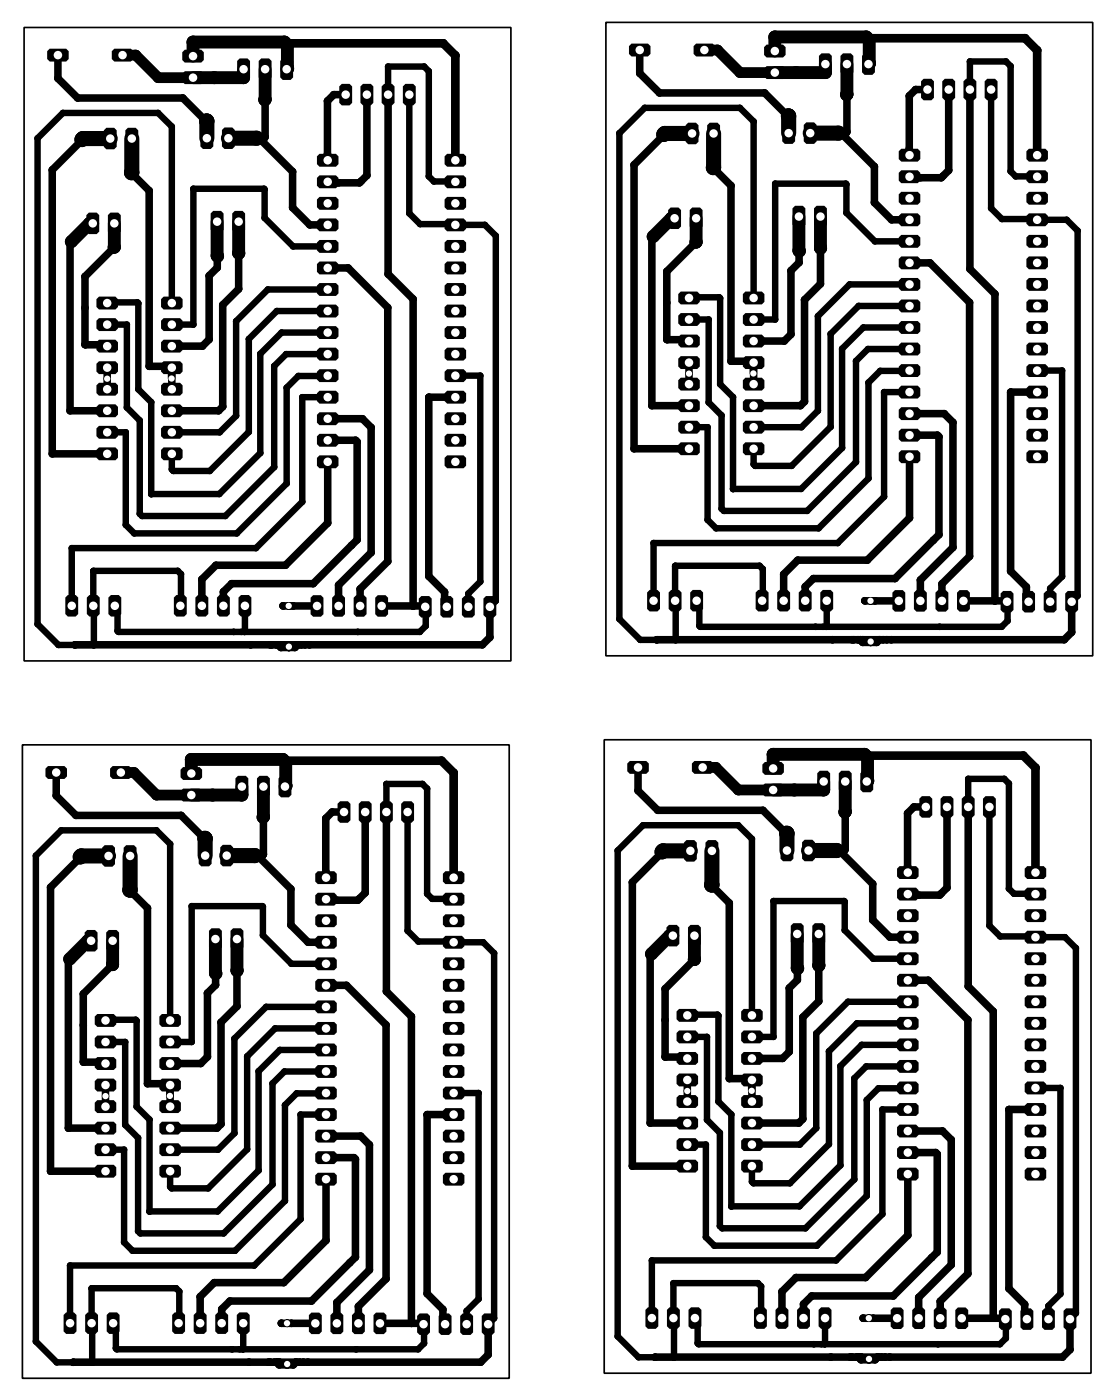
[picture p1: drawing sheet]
<svg xmlns="http://www.w3.org/2000/svg" width="132mm" height="165mm" viewBox="0 0 132 165" stroke-linecap="round" stroke-linejoin="round" font-family="sans-serif">
<path d="M14.4 6.5h1.6l2.7 2.7h4.1M33.7 5.1l.2 .2M83 5.9h1.6l2.7 2.7h4.1M102.3 4.5l.2 .2M14.2 91.1h1.6l2.7 2.7h4.1M33.5 89.7l.2 .2M82.8 90.5h1.6l2.7 2.7h4.1M102.1 89.1l.2 .2" fill="none" stroke="#000" stroke-width="1.3"/>
<g fill="#000">
<circle cx="4.4" cy="16.3" r=".38"/>
<circle cx="6.8" cy="9.2" r=".44"/>
<circle cx="7.4" cy="13.3" r=".38"/>
<circle cx="9.2" cy="11.6" r=".44"/>
<circle cx="9.7" cy="16.5" r=".89"/>
<circle cx="9.8" cy="16.3" r=".89"/>
<circle cx="9.9" cy="16.3" r=".44"/>
<circle cx="12.2" cy="16.3" r=".44"/>
<circle cx="16" cy="6.5" r=".63"/>
<circle cx="18.6" cy="13.3" r=".38"/>
<circle cx="18.7" cy="9.2" r=".63"/>
<circle cx="20.3" cy="14.9" r=".38"/>
<circle cx="21.6" cy="11.6" r=".44"/>
<circle cx="22.8" cy="5" r=".76"/>
<circle cx="24.4" cy="14.3" r=".89"/>
<circle cx="24.4" cy="14.4" r=".44"/>
<circle cx="25.3" cy="9.2" r=".76"/>
<circle cx="28.7" cy="9.2" r=".76"/>
<circle cx="30.3" cy="16.3" r=".89"/>
<circle cx="30.3" cy="16.3" r=".44"/>
<circle cx="30.6" cy="16.3" r=".44"/>
<circle cx="31.2" cy="16.3" r=".44"/>
<circle cx="31.2" cy="11.8" r=".76"/>
<circle cx="31.3" cy="11.7" r=".76"/>
<circle cx="31.3" cy="7.8" r=".44"/>
<circle cx="31.3" cy="11.7" r=".44"/>
<circle cx="31.3" cy="16.2" r=".44"/>
<circle cx="33.5" cy="5" r=".76"/>
<circle cx="33.7" cy="5.1" r=".51"/>
<circle cx="33.7" cy="5.1" r=".76"/>
<circle cx="33.7" cy="5.1" r=".63"/>
<circle cx="33.8" cy="5.2" r=".44"/>
<circle cx="33.8" cy="5.2" r=".63"/>
<circle cx="33.9" cy="5.3" r=".44"/>
<circle cx="33.9" cy="5.3" r=".63"/>
<circle cx="33.9" cy="5.1" r=".51"/>
<circle cx="33.9" cy="8" r=".76"/>
<circle cx="33.9" cy="5.3" r=".76"/>
<circle cx="33.9" cy="5.1" r=".44"/>
<circle cx="33.9" cy="8.1" r=".76"/>
<circle cx="38.6" cy="18.1" r=".44"/>
<circle cx="38.6" cy="11.9" r=".44"/>
<circle cx="39.4" cy="11.2" r=".44"/>
<circle cx="45.8" cy="7.8" r=".38"/>
<circle cx="50" cy="7.8" r=".38"/>
<circle cx="50.6" cy="8.4" r=".38"/>
<circle cx="52.3" cy="5.1" r=".51"/>
<circle cx="53.7" cy="6.5" r=".51"/>
<circle cx="73" cy="15.7" r=".38"/>
<circle cx="74.8" cy="19.4" r=".44"/>
<circle cx="75.4" cy="8.6" r=".44"/>
<circle cx="76" cy="12.7" r=".38"/>
<circle cx="77.8" cy="11" r=".44"/>
<circle cx="78.3" cy="15.9" r=".89"/>
<circle cx="78.4" cy="15.7" r=".89"/>
<circle cx="78.5" cy="15.7" r=".44"/>
<circle cx="80.8" cy="15.7" r=".44"/>
<circle cx="84.1" cy="19.8" r=".89"/>
<circle cx="84.1" cy="19.8" r=".44"/>
<circle cx="84.3" cy="20" r=".44"/>
<circle cx="84.6" cy="5.9" r=".63"/>
<circle cx="87.2" cy="12.7" r=".38"/>
<circle cx="87.3" cy="8.6" r=".63"/>
<circle cx="88.9" cy="14.3" r=".38"/>
<circle cx="90.2" cy="11" r=".44"/>
<circle cx="91.4" cy="4.4" r=".76"/>
<circle cx="93" cy="13.7" r=".89"/>
<circle cx="93" cy="13.8" r=".44"/>
<circle cx="93.9" cy="8.6" r=".76"/>
<circle cx="97.3" cy="8.6" r=".76"/>
<circle cx="98.9" cy="15.7" r=".89"/>
<circle cx="98.9" cy="15.7" r=".44"/>
<circle cx="99.2" cy="15.7" r=".44"/>
<circle cx="99.8" cy="15.7" r=".44"/>
<circle cx="99.8" cy="11.2" r=".76"/>
<circle cx="99.9" cy="11.1" r=".76"/>
<circle cx="99.9" cy="15.6" r=".44"/>
<circle cx="99.9" cy="11.1" r=".44"/>
<circle cx="99.9" cy="7.2" r=".44"/>
<circle cx="102.1" cy="4.4" r=".76"/>
<circle cx="102.3" cy="4.5" r=".51"/>
<circle cx="102.3" cy="4.5" r=".76"/>
<circle cx="102.3" cy="4.5" r=".63"/>
<circle cx="102.4" cy="4.6" r=".44"/>
<circle cx="102.4" cy="4.6" r=".63"/>
<circle cx="102.5" cy="4.7" r=".44"/>
<circle cx="102.5" cy="4.7" r=".63"/>
<circle cx="102.5" cy="4.5" r=".51"/>
<circle cx="102.5" cy="4.7" r=".76"/>
<circle cx="102.5" cy="7.4" r=".76"/>
<circle cx="102.5" cy="4.5" r=".44"/>
<circle cx="102.5" cy="7.5" r=".76"/>
<circle cx="103.1" cy="19.6" r=".44"/>
<circle cx="107.2" cy="17.5" r=".44"/>
<circle cx="107.2" cy="11.3" r=".44"/>
<circle cx="108" cy="10.6" r=".44"/>
<circle cx="114.4" cy="7.2" r=".38"/>
<circle cx="118.6" cy="7.2" r=".38"/>
<circle cx="119.2" cy="7.8" r=".38"/>
<circle cx="120.9" cy="4.5" r=".51"/>
<circle cx="122.3" cy="5.9" r=".51"/>
<circle cx="6.2" cy="20" r=".44"/>
<circle cx="8.3" cy="28.6" r=".44"/>
<circle cx="8.4" cy="28.5" r=".76"/>
<circle cx="10" cy="36.3" r=".44"/>
<circle cx="10" cy="32.6" r=".44"/>
<circle cx="10.2" cy="26.6" r=".44"/>
<circle cx="10.6" cy="26.3" r=".76"/>
<circle cx="12.7" cy="35.7" r=".38"/>
<circle cx="12.8" cy="35.7" r=".38"/>
<circle cx="13.5" cy="29.2" r=".76"/>
<circle cx="13.5" cy="29.1" r=".76"/>
<circle cx="13.5" cy="29.1" r=".44"/>
<circle cx="15" cy="38.3" r=".38"/>
<circle cx="15.5" cy="20.4" r=".89"/>
<circle cx="15.5" cy="20.4" r=".44"/>
<circle cx="15.7" cy="20.6" r=".44"/>
<circle cx="16.2" cy="35.7" r=".38"/>
<circle cx="16.3" cy="35.8" r=".38"/>
<circle cx="17.6" cy="22.5" r=".44"/>
<circle cx="22.8" cy="22.3" r=".38"/>
<circle cx="22.8" cy="38.3" r=".38"/>
<circle cx="24.7" cy="32.5" r=".44"/>
<circle cx="25.6" cy="30.2" r=".76"/>
<circle cx="25.6" cy="27.4" r=".44"/>
<circle cx="25.6" cy="31.6" r=".44"/>
<circle cx="25.7" cy="30.2" r=".76"/>
<circle cx="26.3" cy="36" r=".44"/>
<circle cx="27.8" cy="37.9" r=".38"/>
<circle cx="28.1" cy="29.9" r=".76"/>
<circle cx="28.1" cy="34.1" r=".44"/>
<circle cx="28.2" cy="29.9" r=".76"/>
<circle cx="29.3" cy="40" r=".38"/>
<circle cx="31.1" cy="22.3" r=".38"/>
<circle cx="31.2" cy="25.7" r=".38"/>
<circle cx="31.2" cy="22.3" r=".38"/>
<circle cx="31.6" cy="34.1" r=".38"/>
<circle cx="32.6" cy="36.7" r=".38"/>
<circle cx="33.2" cy="39.2" r=".38"/>
<circle cx="34.5" cy="24.5" r=".44"/>
<circle cx="34.5" cy="20.2" r=".44"/>
<circle cx="34.6" cy="29.1" r=".38"/>
<circle cx="36.5" cy="26.5" r=".44"/>
<circle cx="38.1" cy="26.5" r=".44"/>
<circle cx="39.9" cy="21.6" r=".44"/>
<circle cx="41" cy="31.6" r=".44"/>
<circle cx="42.4" cy="21.6" r=".44"/>
<circle cx="42.6" cy="21.4" r=".44"/>
<circle cx="43.3" cy="20.7" r=".44"/>
<circle cx="45.7" cy="36.3" r=".44"/>
<circle cx="45.8" cy="32.3" r=".44"/>
<circle cx="48.3" cy="25.2" r=".38"/>
<circle cx="48.7" cy="35.3" r=".44"/>
<circle cx="49.5" cy="26.4" r=".38"/>
<circle cx="50.6" cy="20.8" r=".38"/>
<circle cx="51.2" cy="21.4" r=".38"/>
<circle cx="53.4" cy="26.5" r=".38"/>
<circle cx="53.5" cy="26.4" r=".38"/>
<circle cx="53.6" cy="21.4" r=".38"/>
<circle cx="53.9" cy="26.4" r=".38"/>
<circle cx="57.2" cy="26.5" r=".38"/>
<circle cx="58.5" cy="27.8" r=".38"/>
<circle cx="76.9" cy="28" r=".44"/>
<circle cx="77" cy="27.9" r=".76"/>
<circle cx="78.6" cy="35.7" r=".44"/>
<circle cx="78.6" cy="32" r=".44"/>
<circle cx="78.8" cy="26" r=".44"/>
<circle cx="79.2" cy="25.7" r=".76"/>
<circle cx="81.3" cy="35.1" r=".38"/>
<circle cx="81.4" cy="35.1" r=".38"/>
<circle cx="82.1" cy="28.6" r=".76"/>
<circle cx="82.1" cy="28.5" r=".76"/>
<circle cx="82.1" cy="28.5" r=".44"/>
<circle cx="83.6" cy="37.7" r=".38"/>
<circle cx="84.8" cy="35.1" r=".38"/>
<circle cx="84.9" cy="35.2" r=".38"/>
<circle cx="86.2" cy="21.9" r=".44"/>
<circle cx="91.4" cy="37.7" r=".38"/>
<circle cx="91.4" cy="21.7" r=".38"/>
<circle cx="93.3" cy="31.9" r=".44"/>
<circle cx="93.3" cy="39.4" r=".44"/>
<circle cx="94.2" cy="29.6" r=".76"/>
<circle cx="94.2" cy="26.8" r=".44"/>
<circle cx="94.2" cy="31" r=".44"/>
<circle cx="94.3" cy="29.6" r=".76"/>
<circle cx="94.9" cy="35.4" r=".44"/>
<circle cx="96.4" cy="37.3" r=".38"/>
<circle cx="96.7" cy="29.3" r=".76"/>
<circle cx="96.7" cy="33.5" r=".44"/>
<circle cx="96.8" cy="29.3" r=".76"/>
<circle cx="97.9" cy="39.4" r=".38"/>
<circle cx="99.7" cy="21.7" r=".38"/>
<circle cx="99.8" cy="25.1" r=".38"/>
<circle cx="99.8" cy="21.7" r=".38"/>
<circle cx="100.2" cy="33.5" r=".38"/>
<circle cx="101.2" cy="36.1" r=".38"/>
<circle cx="101.8" cy="38.6" r=".38"/>
<circle cx="103.1" cy="23.9" r=".44"/>
<circle cx="103.2" cy="28.5" r=".38"/>
<circle cx="105.1" cy="25.9" r=".44"/>
<circle cx="106.7" cy="25.9" r=".44"/>
<circle cx="108.5" cy="21" r=".44"/>
<circle cx="109.6" cy="31" r=".44"/>
<circle cx="111" cy="21" r=".44"/>
<circle cx="111.2" cy="20.8" r=".44"/>
<circle cx="111.9" cy="20.1" r=".44"/>
<circle cx="114.3" cy="35.7" r=".44"/>
<circle cx="114.4" cy="31.7" r=".44"/>
<circle cx="116.9" cy="24.6" r=".38"/>
<circle cx="117.3" cy="34.7" r=".44"/>
<circle cx="118.1" cy="25.8" r=".38"/>
<circle cx="119.2" cy="20.2" r=".38"/>
<circle cx="119.8" cy="20.8" r=".38"/>
<circle cx="122" cy="25.9" r=".38"/>
<circle cx="122.1" cy="25.8" r=".38"/>
<circle cx="122.2" cy="20.8" r=".38"/>
<circle cx="122.5" cy="25.8" r=".38"/>
<circle cx="125.8" cy="25.9" r=".38"/>
<circle cx="127.1" cy="27.2" r=".38"/>
<circle cx="6.2" cy="53.5" r=".44"/>
<circle cx="8.3" cy="48.4" r=".44"/>
<circle cx="10" cy="40.6" r=".44"/>
<circle cx="10.1" cy="40.7" r=".44"/>
<circle cx="12.6" cy="40.7" r=".44"/>
<circle cx="12.6" cy="45.5" r=".44"/>
<circle cx="12.6" cy="44.7" r=".38"/>
<circle cx="12.7" cy="45.6" r=".44"/>
<circle cx="14.8" cy="51" r=".38"/>
<circle cx="15" cy="48.1" r=".38"/>
<circle cx="16.3" cy="45.9" r=".38"/>
<circle cx="16.5" cy="49.6" r=".38"/>
<circle cx="17.6" cy="43.2" r=".44"/>
<circle cx="17.8" cy="47.4" r=".38"/>
<circle cx="17.8" cy="58.3" r=".38"/>
<circle cx="20.1" cy="43.2" r=".44"/>
<circle cx="20.2" cy="43.4" r=".44"/>
<circle cx="20.3" cy="43.4" r=".44"/>
<circle cx="20.3" cy="43.3" r=".44"/>
<circle cx="20.3" cy="55.3" r=".38"/>
<circle cx="20.3" cy="43.5" r=".44"/>
<circle cx="20.3" cy="43.5" r=".38"/>
<circle cx="20.4" cy="43.5" r=".44"/>
<circle cx="20.4" cy="43.5" r=".38"/>
<circle cx="20.4" cy="43.2" r=".44"/>
<circle cx="20.4" cy="55.5" r=".38"/>
<circle cx="23.9" cy="40.8" r=".44"/>
<circle cx="24.7" cy="40" r=".44"/>
<circle cx="24.7" cy="55.5" r=".38"/>
<circle cx="25.8" cy="48.4" r=".44"/>
<circle cx="25.9" cy="58.3" r=".38"/>
<circle cx="25.9" cy="51" r=".38"/>
<circle cx="26.3" cy="48" r=".44"/>
<circle cx="27.8" cy="49" r=".38"/>
<circle cx="29.3" cy="50.9" r=".38"/>
<circle cx="30.7" cy="53.4" r=".38"/>
<circle cx="30.7" cy="41.7" r=".38"/>
<circle cx="32.3" cy="43.2" r=".38"/>
<circle cx="32.3" cy="55.1" r=".38"/>
<circle cx="33.7" cy="41.8" r=".38"/>
<circle cx="33.8" cy="57" r=".38"/>
<circle cx="33.8" cy="45.7" r=".38"/>
<circle cx="35.2" cy="44.3" r=".38"/>
<circle cx="35.6" cy="46.8" r=".38"/>
<circle cx="35.6" cy="59.2" r=".38"/>
<circle cx="38.4" cy="44.3" r=".38"/>
<circle cx="38.5" cy="44.4" r=".38"/>
<circle cx="41.9" cy="51.9" r=".44"/>
<circle cx="42.1" cy="52.1" r=".44"/>
<circle cx="42.7" cy="49.4" r=".44"/>
<circle cx="43.8" cy="50.4" r=".44"/>
<circle cx="50.6" cy="46.9" r=".44"/>
<circle cx="50.6" cy="46.8" r=".44"/>
<circle cx="56.6" cy="44.3" r=".38"/>
<circle cx="74.8" cy="52.9" r=".44"/>
<circle cx="76.9" cy="47.8" r=".44"/>
<circle cx="78.6" cy="40" r=".44"/>
<circle cx="78.7" cy="40.1" r=".44"/>
<circle cx="81.2" cy="40.1" r=".44"/>
<circle cx="81.2" cy="44.9" r=".44"/>
<circle cx="81.3" cy="45" r=".44"/>
<circle cx="83.4" cy="50.4" r=".38"/>
<circle cx="83.6" cy="47.5" r=".38"/>
<circle cx="84.9" cy="45.3" r=".38"/>
<circle cx="85.1" cy="49" r=".38"/>
<circle cx="85.1" cy="60" r=".38"/>
<circle cx="86.2" cy="42.6" r=".44"/>
<circle cx="86.4" cy="46.8" r=".38"/>
<circle cx="86.4" cy="57.7" r=".38"/>
<circle cx="88.7" cy="42.6" r=".44"/>
<circle cx="88.8" cy="42.8" r=".44"/>
<circle cx="88.9" cy="42.7" r=".44"/>
<circle cx="88.9" cy="42.8" r=".44"/>
<circle cx="88.9" cy="54.7" r=".38"/>
<circle cx="88.9" cy="42.9" r=".44"/>
<circle cx="88.9" cy="42.9" r=".38"/>
<circle cx="89" cy="42.9" r=".44"/>
<circle cx="89" cy="42.9" r=".38"/>
<circle cx="89" cy="42.6" r=".44"/>
<circle cx="89" cy="54.9" r=".38"/>
<circle cx="92.5" cy="40.2" r=".44"/>
<circle cx="93.3" cy="54.9" r=".38"/>
<circle cx="94.4" cy="47.8" r=".44"/>
<circle cx="94.5" cy="57.7" r=".38"/>
<circle cx="94.5" cy="50.4" r=".38"/>
<circle cx="94.9" cy="47.4" r=".44"/>
<circle cx="96.4" cy="48.4" r=".38"/>
<circle cx="97.9" cy="50.3" r=".38"/>
<circle cx="99.3" cy="41.1" r=".38"/>
<circle cx="99.3" cy="52.8" r=".38"/>
<circle cx="100.9" cy="42.6" r=".38"/>
<circle cx="100.9" cy="54.5" r=".38"/>
<circle cx="102.3" cy="41.2" r=".38"/>
<circle cx="102.4" cy="45.1" r=".38"/>
<circle cx="102.4" cy="56.4" r=".38"/>
<circle cx="103.8" cy="43.7" r=".38"/>
<circle cx="104.2" cy="46.2" r=".38"/>
<circle cx="104.2" cy="58.6" r=".38"/>
<circle cx="107" cy="43.7" r=".38"/>
<circle cx="107.1" cy="43.8" r=".38"/>
<circle cx="110.5" cy="51.3" r=".44"/>
<circle cx="110.7" cy="51.5" r=".44"/>
<circle cx="111.3" cy="48.8" r=".44"/>
<circle cx="112.4" cy="49.8" r=".44"/>
<circle cx="119.2" cy="46.3" r=".44"/>
<circle cx="119.2" cy="46.2" r=".44"/>
<circle cx="125.2" cy="43.7" r=".38"/>
<circle cx="4.4" cy="73.6" r=".38"/>
<circle cx="6.9" cy="76.1" r=".38"/>
<circle cx="8.5" cy="64.6" r=".38"/>
<circle cx="8.8" cy="76.1" r=".44"/>
<circle cx="8.8" cy="76.1" r=".38"/>
<circle cx="8.8" cy="76" r=".44"/>
<circle cx="11" cy="67.3" r=".38"/>
<circle cx="11.1" cy="76" r=".44"/>
<circle cx="11.1" cy="76.1" r=".38"/>
<circle cx="11.1" cy="76" r=".38"/>
<circle cx="11.1" cy="71.8" r=".38"/>
<circle cx="11.1" cy="71.5" r=".38"/>
<circle cx="13.9" cy="74.4" r=".38"/>
<circle cx="13.9" cy="71.7" r=".38"/>
<circle cx="14" cy="74.5" r=".38"/>
<circle cx="14.8" cy="61.9" r=".38"/>
<circle cx="15.8" cy="62.9" r=".38"/>
<circle cx="16.5" cy="60.6" r=".38"/>
<circle cx="16.7" cy="60.8" r=".38"/>
<circle cx="21" cy="67.3" r=".38"/>
<circle cx="21.3" cy="67.7" r=".38"/>
<circle cx="21.3" cy="71.4" r=".38"/>
<circle cx="23.8" cy="68.3" r=".44"/>
<circle cx="25.5" cy="66.7" r=".44"/>
<circle cx="26.3" cy="69.8" r=".44"/>
<circle cx="26.6" cy="60.8" r=".38"/>
<circle cx="27.3" cy="68.8" r=".44"/>
<circle cx="27.6" cy="74.5" r=".38"/>
<circle cx="27.9" cy="62.9" r=".38"/>
<circle cx="28.5" cy="74.5" r=".38"/>
<circle cx="28.8" cy="74.5" r=".38"/>
<circle cx="28.9" cy="74.5" r=".38"/>
<circle cx="29.6" cy="76" r=".44"/>
<circle cx="30.2" cy="64.6" r=".38"/>
<circle cx="31.9" cy="76" r=".44"/>
<circle cx="32.1" cy="76" r=".44"/>
<circle cx="32.6" cy="76" r=".44"/>
<circle cx="32.9" cy="76" r=".44"/>
<circle cx="32.9" cy="76.1" r=".44"/>
<circle cx="33.1" cy="76.4" r=".44"/>
<circle cx="33.1" cy="76" r=".44"/>
<circle cx="33.4" cy="71.4" r=".44"/>
<circle cx="33.4" cy="76.1" r=".44"/>
<circle cx="33.4" cy="71.5" r=".44"/>
<circle cx="33.5" cy="76.3" r=".44"/>
<circle cx="33.7" cy="66.7" r=".44"/>
<circle cx="33.8" cy="76.3" r=".44"/>
<circle cx="34" cy="71.4" r=".44"/>
<circle cx="34.1" cy="71.5" r=".44"/>
<circle cx="34.1" cy="76.4" r=".44"/>
<circle cx="34.6" cy="71.5" r=".44"/>
<circle cx="34.8" cy="76.4" r=".44"/>
<circle cx="35.1" cy="76" r=".44"/>
<circle cx="35.1" cy="76.1" r=".44"/>
<circle cx="35.2" cy="76" r=".44"/>
<circle cx="35.5" cy="76" r=".44"/>
<circle cx="36" cy="76" r=".44"/>
<circle cx="36.5" cy="76" r=".44"/>
<circle cx="36.9" cy="68.8" r=".44"/>
<circle cx="38.6" cy="61.7" r=".44"/>
<circle cx="39.9" cy="69" r=".44"/>
<circle cx="41.4" cy="64.3" r=".44"/>
<circle cx="42.1" cy="63.7" r=".44"/>
<circle cx="42.2" cy="74.5" r=".38"/>
<circle cx="42.5" cy="69.5" r=".44"/>
<circle cx="43.8" cy="65.2" r=".44"/>
<circle cx="45.7" cy="66.2" r=".44"/>
<circle cx="48.7" cy="71.5" r=".44"/>
<circle cx="49.5" cy="74.5" r=".38"/>
<circle cx="50" cy="71.5" r=".44"/>
<circle cx="50" cy="71.7" r=".38"/>
<circle cx="50.1" cy="71.8" r=".38"/>
<circle cx="50.2" cy="73.8" r=".38"/>
<circle cx="50.2" cy="71.6" r=".38"/>
<circle cx="50.6" cy="68" r=".44"/>
<circle cx="52.4" cy="71.3" r=".44"/>
<circle cx="52.4" cy="69.8" r=".44"/>
<circle cx="55.2" cy="70" r=".38"/>
<circle cx="56.6" cy="68.6" r=".38"/>
<circle cx="56.9" cy="76" r=".44"/>
<circle cx="57.8" cy="75.2" r=".44"/>
<circle cx="58.5" cy="70.9" r=".38"/>
<circle cx="73" cy="73" r=".38"/>
<circle cx="75.5" cy="75.5" r=".38"/>
<circle cx="77.1" cy="64" r=".38"/>
<circle cx="77.4" cy="75.5" r=".44"/>
<circle cx="77.4" cy="75.5" r=".38"/>
<circle cx="77.4" cy="75.4" r=".44"/>
<circle cx="79.6" cy="66.7" r=".38"/>
<circle cx="79.7" cy="75.4" r=".44"/>
<circle cx="79.7" cy="71.2" r=".38"/>
<circle cx="79.7" cy="75.5" r=".38"/>
<circle cx="79.7" cy="70.9" r=".38"/>
<circle cx="79.7" cy="75.4" r=".38"/>
<circle cx="82.5" cy="73.8" r=".38"/>
<circle cx="82.5" cy="71.1" r=".38"/>
<circle cx="82.6" cy="73.9" r=".38"/>
<circle cx="83.4" cy="61.3" r=".38"/>
<circle cx="84.4" cy="62.3" r=".38"/>
<circle cx="85.3" cy="60.2" r=".38"/>
<circle cx="89.6" cy="66.7" r=".38"/>
<circle cx="89.9" cy="67.1" r=".38"/>
<circle cx="89.9" cy="70.8" r=".38"/>
<circle cx="92.4" cy="67.7" r=".44"/>
<circle cx="94.1" cy="66.1" r=".44"/>
<circle cx="94.9" cy="69.2" r=".44"/>
<circle cx="95.2" cy="60.2" r=".38"/>
<circle cx="95.9" cy="68.2" r=".44"/>
<circle cx="96.2" cy="73.9" r=".38"/>
<circle cx="96.5" cy="62.3" r=".38"/>
<circle cx="97.1" cy="73.9" r=".38"/>
<circle cx="97.4" cy="73.9" r=".38"/>
<circle cx="97.5" cy="73.9" r=".38"/>
<circle cx="98.2" cy="75.4" r=".44"/>
<circle cx="98.8" cy="64" r=".38"/>
<circle cx="100.5" cy="75.4" r=".44"/>
<circle cx="100.7" cy="75.4" r=".44"/>
<circle cx="101.2" cy="75.4" r=".44"/>
<circle cx="101.5" cy="75.5" r=".44"/>
<circle cx="101.5" cy="75.4" r=".44"/>
<circle cx="101.7" cy="75.8" r=".44"/>
<circle cx="101.7" cy="75.4" r=".44"/>
<circle cx="102" cy="70.8" r=".44"/>
<circle cx="102" cy="75.5" r=".44"/>
<circle cx="102" cy="70.9" r=".44"/>
<circle cx="102.1" cy="75.7" r=".44"/>
<circle cx="102.3" cy="66.1" r=".44"/>
<circle cx="102.4" cy="75.7" r=".44"/>
<circle cx="102.6" cy="70.8" r=".44"/>
<circle cx="102.7" cy="70.9" r=".44"/>
<circle cx="102.7" cy="75.8" r=".44"/>
<circle cx="103.2" cy="70.9" r=".44"/>
<circle cx="103.4" cy="75.8" r=".44"/>
<circle cx="103.7" cy="75.5" r=".44"/>
<circle cx="103.7" cy="75.4" r=".44"/>
<circle cx="103.8" cy="75.4" r=".44"/>
<circle cx="104.1" cy="75.4" r=".44"/>
<circle cx="104.6" cy="75.4" r=".44"/>
<circle cx="105.1" cy="75.4" r=".44"/>
<circle cx="105.5" cy="68.2" r=".44"/>
<circle cx="107.2" cy="61.1" r=".44"/>
<circle cx="108.5" cy="68.4" r=".44"/>
<circle cx="110" cy="63.7" r=".44"/>
<circle cx="110.7" cy="63.1" r=".44"/>
<circle cx="110.8" cy="73.9" r=".38"/>
<circle cx="111.1" cy="68.9" r=".44"/>
<circle cx="112.4" cy="64.6" r=".44"/>
<circle cx="114.3" cy="65.6" r=".44"/>
<circle cx="117.3" cy="70.9" r=".44"/>
<circle cx="118.1" cy="73.9" r=".38"/>
<circle cx="118.6" cy="70.9" r=".44"/>
<circle cx="118.6" cy="71.1" r=".38"/>
<circle cx="118.7" cy="71.2" r=".38"/>
<circle cx="118.8" cy="73.2" r=".38"/>
<circle cx="118.8" cy="71" r=".38"/>
<circle cx="119.2" cy="67.4" r=".44"/>
<circle cx="121" cy="70.7" r=".44"/>
<circle cx="121" cy="69.2" r=".44"/>
<circle cx="123.8" cy="69.4" r=".38"/>
<circle cx="125.2" cy="68" r=".38"/>
<circle cx="125.5" cy="75.4" r=".44"/>
<circle cx="126.4" cy="74.6" r=".44"/>
<circle cx="127.1" cy="70.3" r=".38"/>
<circle cx="6.6" cy="93.8" r=".44"/>
<circle cx="7.2" cy="97.9" r=".38"/>
<circle cx="9" cy="96.2" r=".44"/>
<circle cx="15.8" cy="91.1" r=".63"/>
<circle cx="18.4" cy="97.9" r=".38"/>
<circle cx="18.5" cy="93.8" r=".63"/>
<circle cx="20.1" cy="99.5" r=".38"/>
<circle cx="21.4" cy="96.2" r=".44"/>
<circle cx="22.6" cy="89.6" r=".76"/>
<circle cx="24.2" cy="98.9" r=".89"/>
<circle cx="24.2" cy="99" r=".44"/>
<circle cx="25.1" cy="93.8" r=".76"/>
<circle cx="28.5" cy="93.8" r=".76"/>
<circle cx="31" cy="96.4" r=".76"/>
<circle cx="31.1" cy="96.3" r=".76"/>
<circle cx="31.1" cy="92.4" r=".44"/>
<circle cx="31.1" cy="96.3" r=".44"/>
<circle cx="33.3" cy="89.6" r=".76"/>
<circle cx="33.5" cy="89.7" r=".51"/>
<circle cx="33.5" cy="89.7" r=".76"/>
<circle cx="33.5" cy="89.7" r=".63"/>
<circle cx="33.6" cy="89.8" r=".44"/>
<circle cx="33.6" cy="89.8" r=".63"/>
<circle cx="33.7" cy="89.9" r=".44"/>
<circle cx="33.7" cy="89.9" r=".63"/>
<circle cx="33.7" cy="89.7" r=".51"/>
<circle cx="33.7" cy="89.9" r=".76"/>
<circle cx="33.7" cy="92.6" r=".76"/>
<circle cx="33.7" cy="89.7" r=".44"/>
<circle cx="33.7" cy="92.7" r=".76"/>
<circle cx="38.4" cy="96.5" r=".44"/>
<circle cx="39.2" cy="95.8" r=".44"/>
<circle cx="45.6" cy="92.4" r=".38"/>
<circle cx="49.8" cy="92.4" r=".38"/>
<circle cx="50.4" cy="93" r=".38"/>
<circle cx="52.1" cy="89.7" r=".51"/>
<circle cx="53.5" cy="91.1" r=".51"/>
<circle cx="75.2" cy="93.2" r=".44"/>
<circle cx="75.8" cy="97.3" r=".38"/>
<circle cx="77.6" cy="95.6" r=".44"/>
<circle cx="84.4" cy="90.5" r=".63"/>
<circle cx="87" cy="97.3" r=".38"/>
<circle cx="87.1" cy="93.2" r=".63"/>
<circle cx="88.7" cy="98.9" r=".38"/>
<circle cx="90" cy="95.6" r=".44"/>
<circle cx="91.2" cy="89" r=".76"/>
<circle cx="92.8" cy="98.3" r=".89"/>
<circle cx="92.8" cy="98.4" r=".44"/>
<circle cx="93.7" cy="93.2" r=".76"/>
<circle cx="97.1" cy="93.2" r=".76"/>
<circle cx="99.6" cy="95.8" r=".76"/>
<circle cx="99.7" cy="95.7" r=".76"/>
<circle cx="99.7" cy="91.8" r=".44"/>
<circle cx="99.7" cy="95.7" r=".44"/>
<circle cx="101.9" cy="89" r=".76"/>
<circle cx="102.1" cy="89.1" r=".51"/>
<circle cx="102.1" cy="89.1" r=".76"/>
<circle cx="102.1" cy="89.1" r=".63"/>
<circle cx="102.2" cy="89.2" r=".44"/>
<circle cx="102.2" cy="89.2" r=".63"/>
<circle cx="102.3" cy="89.3" r=".44"/>
<circle cx="102.3" cy="89.3" r=".63"/>
<circle cx="102.3" cy="89.1" r=".51"/>
<circle cx="102.3" cy="92" r=".76"/>
<circle cx="102.3" cy="89.3" r=".76"/>
<circle cx="102.3" cy="89.1" r=".44"/>
<circle cx="102.3" cy="92.1" r=".76"/>
<circle cx="107" cy="95.9" r=".44"/>
<circle cx="107.8" cy="95.2" r=".44"/>
<circle cx="114.2" cy="91.8" r=".38"/>
<circle cx="118.4" cy="91.8" r=".38"/>
<circle cx="119" cy="92.4" r=".38"/>
<circle cx="120.7" cy="89.1" r=".51"/>
<circle cx="122.1" cy="90.5" r=".51"/>
<circle cx="4.2" cy="100.9" r=".38"/>
<circle cx="6" cy="104.6" r=".44"/>
<circle cx="8.1" cy="113.2" r=".44"/>
<circle cx="8.2" cy="113.1" r=".76"/>
<circle cx="9.5" cy="101.1" r=".89"/>
<circle cx="9.6" cy="100.9" r=".89"/>
<circle cx="9.7" cy="100.9" r=".44"/>
<circle cx="9.8" cy="117.2" r=".44"/>
<circle cx="10" cy="111.2" r=".44"/>
<circle cx="10.4" cy="110.9" r=".76"/>
<circle cx="12" cy="100.9" r=".44"/>
<circle cx="13.3" cy="113.8" r=".76"/>
<circle cx="13.3" cy="113.7" r=".76"/>
<circle cx="13.3" cy="113.7" r=".44"/>
<circle cx="15.3" cy="105" r=".89"/>
<circle cx="15.3" cy="105" r=".44"/>
<circle cx="15.5" cy="105.2" r=".44"/>
<circle cx="17.4" cy="107.1" r=".44"/>
<circle cx="22.6" cy="106.9" r=".38"/>
<circle cx="24.5" cy="117.1" r=".44"/>
<circle cx="25.4" cy="114.8" r=".76"/>
<circle cx="25.4" cy="116.2" r=".44"/>
<circle cx="25.4" cy="112" r=".44"/>
<circle cx="25.5" cy="114.8" r=".76"/>
<circle cx="27.9" cy="114.5" r=".76"/>
<circle cx="27.9" cy="118.7" r=".44"/>
<circle cx="28" cy="114.5" r=".76"/>
<circle cx="30.1" cy="100.9" r=".89"/>
<circle cx="30.1" cy="100.9" r=".44"/>
<circle cx="30.4" cy="100.9" r=".44"/>
<circle cx="30.9" cy="106.9" r=".38"/>
<circle cx="31" cy="100.9" r=".44"/>
<circle cx="31" cy="110.3" r=".38"/>
<circle cx="31" cy="106.9" r=".38"/>
<circle cx="31.1" cy="100.8" r=".44"/>
<circle cx="31.4" cy="118.7" r=".38"/>
<circle cx="34.3" cy="109.1" r=".44"/>
<circle cx="34.3" cy="104.8" r=".44"/>
<circle cx="34.4" cy="113.7" r=".38"/>
<circle cx="36.3" cy="111.1" r=".44"/>
<circle cx="37.9" cy="111.1" r=".44"/>
<circle cx="38.4" cy="102.7" r=".44"/>
<circle cx="39.7" cy="106.2" r=".44"/>
<circle cx="40.8" cy="116.2" r=".44"/>
<circle cx="42.2" cy="106.2" r=".44"/>
<circle cx="42.4" cy="106" r=".44"/>
<circle cx="43.1" cy="105.3" r=".44"/>
<circle cx="45.6" cy="116.9" r=".44"/>
<circle cx="48.1" cy="109.8" r=".38"/>
<circle cx="48.5" cy="119.9" r=".44"/>
<circle cx="49.3" cy="111" r=".38"/>
<circle cx="50.4" cy="105.4" r=".38"/>
<circle cx="51" cy="106" r=".38"/>
<circle cx="53.2" cy="111.1" r=".38"/>
<circle cx="53.3" cy="111" r=".38"/>
<circle cx="53.4" cy="106" r=".38"/>
<circle cx="53.7" cy="111" r=".38"/>
<circle cx="57" cy="111.1" r=".38"/>
<circle cx="58.3" cy="112.4" r=".38"/>
<circle cx="72.8" cy="100.3" r=".38"/>
<circle cx="74.6" cy="104" r=".44"/>
<circle cx="76.7" cy="112.6" r=".44"/>
<circle cx="76.8" cy="112.5" r=".76"/>
<circle cx="78.1" cy="100.5" r=".89"/>
<circle cx="78.2" cy="100.3" r=".89"/>
<circle cx="78.3" cy="100.3" r=".44"/>
<circle cx="78.4" cy="116.6" r=".44"/>
<circle cx="78.6" cy="110.6" r=".44"/>
<circle cx="79" cy="110.3" r=".76"/>
<circle cx="80.6" cy="100.3" r=".44"/>
<circle cx="81.1" cy="119.7" r=".38"/>
<circle cx="81.2" cy="119.7" r=".38"/>
<circle cx="81.9" cy="113.2" r=".76"/>
<circle cx="81.9" cy="113.1" r=".76"/>
<circle cx="81.9" cy="113.1" r=".44"/>
<circle cx="83.9" cy="104.4" r=".89"/>
<circle cx="83.9" cy="104.4" r=".44"/>
<circle cx="84.1" cy="104.6" r=".44"/>
<circle cx="84.6" cy="119.7" r=".38"/>
<circle cx="84.7" cy="119.8" r=".38"/>
<circle cx="86" cy="106.5" r=".44"/>
<circle cx="91.2" cy="106.3" r=".38"/>
<circle cx="93.1" cy="116.5" r=".44"/>
<circle cx="94" cy="114.2" r=".76"/>
<circle cx="94" cy="111.4" r=".44"/>
<circle cx="94" cy="115.6" r=".44"/>
<circle cx="94.1" cy="114.2" r=".76"/>
<circle cx="94.7" cy="120" r=".44"/>
<circle cx="96.5" cy="113.9" r=".76"/>
<circle cx="96.5" cy="118.1" r=".44"/>
<circle cx="96.6" cy="113.9" r=".76"/>
<circle cx="98.7" cy="100.3" r=".89"/>
<circle cx="98.7" cy="100.3" r=".44"/>
<circle cx="99" cy="100.3" r=".44"/>
<circle cx="99.5" cy="106.3" r=".38"/>
<circle cx="99.6" cy="100.3" r=".44"/>
<circle cx="99.6" cy="106.3" r=".38"/>
<circle cx="99.6" cy="109.7" r=".38"/>
<circle cx="99.7" cy="100.2" r=".44"/>
<circle cx="100" cy="118.1" r=".38"/>
<circle cx="102.9" cy="108.5" r=".44"/>
<circle cx="102.9" cy="104.2" r=".44"/>
<circle cx="103" cy="113.1" r=".38"/>
<circle cx="104.9" cy="110.5" r=".44"/>
<circle cx="106.5" cy="110.5" r=".44"/>
<circle cx="107" cy="102.1" r=".44"/>
<circle cx="108.3" cy="105.6" r=".44"/>
<circle cx="109.4" cy="115.6" r=".44"/>
<circle cx="110.8" cy="105.6" r=".44"/>
<circle cx="111" cy="105.4" r=".44"/>
<circle cx="111.7" cy="104.7" r=".44"/>
<circle cx="114.2" cy="116.3" r=".44"/>
<circle cx="116.7" cy="109.2" r=".38"/>
<circle cx="117.1" cy="119.3" r=".44"/>
<circle cx="117.9" cy="110.4" r=".38"/>
<circle cx="119" cy="104.8" r=".38"/>
<circle cx="119.6" cy="105.4" r=".38"/>
<circle cx="121.8" cy="110.5" r=".38"/>
<circle cx="121.9" cy="110.4" r=".38"/>
<circle cx="122" cy="105.4" r=".38"/>
<circle cx="122.3" cy="110.4" r=".38"/>
<circle cx="125.6" cy="110.5" r=".38"/>
<circle cx="126.9" cy="111.8" r=".38"/>
<circle cx="6" cy="138.1" r=".44"/>
<circle cx="8.1" cy="133" r=".44"/>
<circle cx="9.8" cy="125.2" r=".44"/>
<circle cx="9.8" cy="120.9" r=".44"/>
<circle cx="9.9" cy="125.3" r=".44"/>
<circle cx="12.4" cy="125.3" r=".44"/>
<circle cx="12.4" cy="130.1" r=".44"/>
<circle cx="12.5" cy="130.2" r=".44"/>
<circle cx="12.5" cy="120.3" r=".38"/>
<circle cx="12.6" cy="120.3" r=".38"/>
<circle cx="14.6" cy="135.6" r=".38"/>
<circle cx="14.8" cy="122.9" r=".38"/>
<circle cx="14.8" cy="132.7" r=".38"/>
<circle cx="16" cy="120.3" r=".38"/>
<circle cx="16.1" cy="130.5" r=".38"/>
<circle cx="16.1" cy="120.4" r=".38"/>
<circle cx="16.3" cy="134.2" r=".38"/>
<circle cx="17.4" cy="127.8" r=".44"/>
<circle cx="17.6" cy="132" r=".38"/>
<circle cx="19.9" cy="127.8" r=".44"/>
<circle cx="20" cy="128" r=".44"/>
<circle cx="20.1" cy="127.9" r=".44"/>
<circle cx="20.1" cy="128" r=".44"/>
<circle cx="20.1" cy="139.9" r=".38"/>
<circle cx="20.1" cy="128.1" r=".44"/>
<circle cx="20.1" cy="128.1" r=".38"/>
<circle cx="20.2" cy="128.1" r=".44"/>
<circle cx="20.2" cy="128.1" r=".38"/>
<circle cx="20.2" cy="127.8" r=".44"/>
<circle cx="22.6" cy="122.9" r=".38"/>
<circle cx="23.7" cy="125.4" r=".44"/>
<circle cx="24.5" cy="124.6" r=".44"/>
<circle cx="25.6" cy="133" r=".44"/>
<circle cx="25.7" cy="135.6" r=".38"/>
<circle cx="26.1" cy="120.6" r=".44"/>
<circle cx="26.1" cy="132.6" r=".44"/>
<circle cx="27.6" cy="133.6" r=".38"/>
<circle cx="27.6" cy="122.5" r=".38"/>
<circle cx="29.1" cy="124.6" r=".38"/>
<circle cx="29.1" cy="135.5" r=".38"/>
<circle cx="30.5" cy="126.3" r=".38"/>
<circle cx="30.5" cy="138" r=".38"/>
<circle cx="32.1" cy="127.8" r=".38"/>
<circle cx="32.1" cy="139.7" r=".38"/>
<circle cx="32.4" cy="121.3" r=".38"/>
<circle cx="33" cy="123.8" r=".38"/>
<circle cx="33.5" cy="126.4" r=".38"/>
<circle cx="33.6" cy="130.3" r=".38"/>
<circle cx="35" cy="128.9" r=".38"/>
<circle cx="35.4" cy="131.4" r=".38"/>
<circle cx="38.2" cy="128.9" r=".38"/>
<circle cx="38.3" cy="129" r=".38"/>
<circle cx="41.7" cy="136.5" r=".44"/>
<circle cx="41.9" cy="136.7" r=".44"/>
<circle cx="42.5" cy="134" r=".44"/>
<circle cx="43.6" cy="135" r=".44"/>
<circle cx="45.5" cy="120.9" r=".44"/>
<circle cx="50.4" cy="131.5" r=".44"/>
<circle cx="50.4" cy="131.4" r=".44"/>
<circle cx="56.4" cy="128.9" r=".38"/>
<circle cx="74.6" cy="137.5" r=".44"/>
<circle cx="76.7" cy="132.4" r=".44"/>
<circle cx="78.4" cy="120.3" r=".44"/>
<circle cx="78.4" cy="124.6" r=".44"/>
<circle cx="78.5" cy="124.7" r=".44"/>
<circle cx="81" cy="124.7" r=".44"/>
<circle cx="81" cy="129.5" r=".44"/>
<circle cx="81.1" cy="129.6" r=".44"/>
<circle cx="83.2" cy="135" r=".38"/>
<circle cx="83.4" cy="132.1" r=".38"/>
<circle cx="83.4" cy="122.3" r=".38"/>
<circle cx="84.7" cy="129.9" r=".38"/>
<circle cx="84.9" cy="133.6" r=".38"/>
<circle cx="86" cy="127.2" r=".44"/>
<circle cx="86.2" cy="131.4" r=".38"/>
<circle cx="88.5" cy="127.2" r=".44"/>
<circle cx="88.6" cy="127.4" r=".44"/>
<circle cx="88.7" cy="127.4" r=".44"/>
<circle cx="88.7" cy="127.3" r=".44"/>
<circle cx="88.7" cy="139.3" r=".38"/>
<circle cx="88.7" cy="127.5" r=".44"/>
<circle cx="88.7" cy="127.5" r=".38"/>
<circle cx="88.8" cy="127.5" r=".44"/>
<circle cx="88.8" cy="127.5" r=".38"/>
<circle cx="88.8" cy="127.2" r=".44"/>
<circle cx="88.8" cy="139.5" r=".38"/>
<circle cx="91.2" cy="122.3" r=".38"/>
<circle cx="92.3" cy="124.8" r=".44"/>
<circle cx="93.1" cy="124" r=".44"/>
<circle cx="93.1" cy="139.5" r=".38"/>
<circle cx="94.2" cy="132.4" r=".44"/>
<circle cx="94.3" cy="135" r=".38"/>
<circle cx="94.7" cy="132" r=".44"/>
<circle cx="96.2" cy="121.9" r=".38"/>
<circle cx="96.2" cy="133" r=".38"/>
<circle cx="97.7" cy="124" r=".38"/>
<circle cx="97.7" cy="134.9" r=".38"/>
<circle cx="99.1" cy="137.4" r=".38"/>
<circle cx="99.1" cy="125.7" r=".38"/>
<circle cx="100.7" cy="139.1" r=".38"/>
<circle cx="100.7" cy="127.2" r=".38"/>
<circle cx="101" cy="120.7" r=".38"/>
<circle cx="101.6" cy="123.2" r=".38"/>
<circle cx="102.1" cy="125.8" r=".38"/>
<circle cx="102.2" cy="129.7" r=".38"/>
<circle cx="103.6" cy="128.3" r=".38"/>
<circle cx="104" cy="130.8" r=".38"/>
<circle cx="106.8" cy="128.3" r=".38"/>
<circle cx="106.9" cy="128.4" r=".38"/>
<circle cx="110.3" cy="135.9" r=".44"/>
<circle cx="110.5" cy="136.1" r=".44"/>
<circle cx="111.1" cy="133.4" r=".44"/>
<circle cx="112.2" cy="134.4" r=".44"/>
<circle cx="114.1" cy="120.3" r=".44"/>
<circle cx="119" cy="130.9" r=".44"/>
<circle cx="119" cy="130.8" r=".44"/>
<circle cx="125" cy="128.3" r=".38"/>
<circle cx="4.2" cy="158.2" r=".38"/>
<circle cx="8.3" cy="149.2" r=".38"/>
<circle cx="10.8" cy="151.9" r=".38"/>
<circle cx="10.9" cy="156.4" r=".38"/>
<circle cx="10.9" cy="156.1" r=".38"/>
<circle cx="13.7" cy="159" r=".38"/>
<circle cx="13.7" cy="156.3" r=".38"/>
<circle cx="13.8" cy="159.1" r=".38"/>
<circle cx="14.6" cy="146.5" r=".38"/>
<circle cx="15.6" cy="147.5" r=".38"/>
<circle cx="16.3" cy="145.2" r=".38"/>
<circle cx="16.5" cy="145.4" r=".38"/>
<circle cx="17.6" cy="142.9" r=".38"/>
<circle cx="20.2" cy="140.1" r=".38"/>
<circle cx="20.8" cy="151.9" r=".38"/>
<circle cx="21.1" cy="156" r=".38"/>
<circle cx="21.1" cy="152.3" r=".38"/>
<circle cx="23.6" cy="152.9" r=".44"/>
<circle cx="24.5" cy="140.1" r=".38"/>
<circle cx="25.3" cy="151.3" r=".44"/>
<circle cx="25.7" cy="142.9" r=".38"/>
<circle cx="26.1" cy="154.4" r=".44"/>
<circle cx="26.4" cy="145.4" r=".38"/>
<circle cx="27.1" cy="153.4" r=".44"/>
<circle cx="27.4" cy="159.1" r=".38"/>
<circle cx="27.7" cy="147.5" r=".38"/>
<circle cx="28.3" cy="159.1" r=".38"/>
<circle cx="28.6" cy="159.1" r=".38"/>
<circle cx="28.7" cy="159.1" r=".38"/>
<circle cx="30" cy="149.2" r=".38"/>
<circle cx="33.2" cy="156" r=".44"/>
<circle cx="33.2" cy="156.1" r=".44"/>
<circle cx="33.5" cy="151.3" r=".44"/>
<circle cx="33.6" cy="141.6" r=".38"/>
<circle cx="33.8" cy="156" r=".44"/>
<circle cx="33.9" cy="156.1" r=".44"/>
<circle cx="34.4" cy="156.1" r=".44"/>
<circle cx="35.4" cy="143.8" r=".38"/>
<circle cx="36.7" cy="153.4" r=".44"/>
<circle cx="38.4" cy="146.3" r=".44"/>
<circle cx="39.7" cy="153.6" r=".44"/>
<circle cx="41.2" cy="148.9" r=".44"/>
<circle cx="41.9" cy="148.3" r=".44"/>
<circle cx="42" cy="159.1" r=".38"/>
<circle cx="42.3" cy="154.1" r=".44"/>
<circle cx="43.6" cy="149.8" r=".44"/>
<circle cx="45.5" cy="150.8" r=".44"/>
<circle cx="48.5" cy="156.1" r=".44"/>
<circle cx="49.3" cy="159.1" r=".38"/>
<circle cx="49.8" cy="156.1" r=".44"/>
<circle cx="49.8" cy="156.3" r=".38"/>
<circle cx="49.9" cy="156.4" r=".38"/>
<circle cx="50" cy="156.2" r=".38"/>
<circle cx="50" cy="158.4" r=".38"/>
<circle cx="50.4" cy="152.6" r=".44"/>
<circle cx="52.2" cy="154.4" r=".44"/>
<circle cx="52.2" cy="155.9" r=".44"/>
<circle cx="55" cy="154.6" r=".38"/>
<circle cx="56.4" cy="153.2" r=".38"/>
<circle cx="57.6" cy="159.8" r=".44"/>
<circle cx="58.3" cy="155.5" r=".38"/>
<circle cx="72.8" cy="157.6" r=".38"/>
<circle cx="76.9" cy="148.6" r=".38"/>
<circle cx="79.4" cy="151.3" r=".38"/>
<circle cx="79.5" cy="155.8" r=".38"/>
<circle cx="79.5" cy="155.5" r=".38"/>
<circle cx="82.3" cy="158.4" r=".38"/>
<circle cx="82.3" cy="155.7" r=".38"/>
<circle cx="82.4" cy="158.5" r=".38"/>
<circle cx="83.2" cy="145.9" r=".38"/>
<circle cx="84.2" cy="146.9" r=".38"/>
<circle cx="84.9" cy="144.6" r=".38"/>
<circle cx="85.1" cy="144.8" r=".38"/>
<circle cx="86.2" cy="142.3" r=".38"/>
<circle cx="89.4" cy="151.3" r=".38"/>
<circle cx="89.7" cy="151.7" r=".38"/>
<circle cx="89.7" cy="155.4" r=".38"/>
<circle cx="92.2" cy="152.3" r=".44"/>
<circle cx="93.9" cy="150.7" r=".44"/>
<circle cx="94.3" cy="142.3" r=".38"/>
<circle cx="94.7" cy="153.8" r=".44"/>
<circle cx="95" cy="144.8" r=".38"/>
<circle cx="95.7" cy="152.8" r=".44"/>
<circle cx="96" cy="158.5" r=".38"/>
<circle cx="96.3" cy="146.9" r=".38"/>
<circle cx="96.9" cy="158.5" r=".38"/>
<circle cx="97.2" cy="158.5" r=".38"/>
<circle cx="97.3" cy="158.5" r=".38"/>
<circle cx="98.6" cy="148.6" r=".38"/>
<circle cx="101.8" cy="155.4" r=".44"/>
<circle cx="101.8" cy="155.5" r=".44"/>
<circle cx="102.1" cy="150.7" r=".44"/>
<circle cx="102.2" cy="141" r=".38"/>
<circle cx="102.4" cy="155.4" r=".44"/>
<circle cx="102.5" cy="155.5" r=".44"/>
<circle cx="103" cy="155.5" r=".44"/>
<circle cx="104" cy="143.2" r=".38"/>
<circle cx="105.3" cy="152.8" r=".44"/>
<circle cx="107" cy="145.7" r=".44"/>
<circle cx="108.3" cy="153" r=".44"/>
<circle cx="109.8" cy="148.3" r=".44"/>
<circle cx="110.5" cy="147.7" r=".44"/>
<circle cx="110.6" cy="158.5" r=".38"/>
<circle cx="110.9" cy="153.5" r=".44"/>
<circle cx="112.2" cy="149.2" r=".44"/>
<circle cx="114.1" cy="150.2" r=".44"/>
<circle cx="117.1" cy="155.5" r=".44"/>
<circle cx="117.9" cy="158.5" r=".38"/>
<circle cx="118.4" cy="155.5" r=".44"/>
<circle cx="118.4" cy="155.7" r=".38"/>
<circle cx="118.5" cy="155.8" r=".38"/>
<circle cx="118.6" cy="155.6" r=".38"/>
<circle cx="118.6" cy="157.8" r=".38"/>
<circle cx="119" cy="152" r=".44"/>
<circle cx="120.8" cy="155.3" r=".44"/>
<circle cx="120.8" cy="153.8" r=".44"/>
<circle cx="123.6" cy="154" r=".38"/>
<circle cx="125" cy="152.6" r=".38"/>
<circle cx="126.2" cy="159.2" r=".44"/>
<circle cx="126.9" cy="154.9" r=".38"/>
<circle cx="6.7" cy="160.7" r=".38"/>
<circle cx="8.6" cy="160.7" r=".44"/>
<circle cx="8.6" cy="160.7" r=".38"/>
<circle cx="8.6" cy="160.6" r=".44"/>
<circle cx="10.9" cy="160.6" r=".44"/>
<circle cx="10.9" cy="160.7" r=".38"/>
<circle cx="10.9" cy="160.6" r=".38"/>
<circle cx="29.4" cy="160.6" r=".44"/>
<circle cx="31.7" cy="160.6" r=".44"/>
<circle cx="31.9" cy="160.6" r=".44"/>
<circle cx="32.4" cy="160.6" r=".44"/>
<circle cx="32.7" cy="160.6" r=".44"/>
<circle cx="32.7" cy="160.7" r=".44"/>
<circle cx="32.9" cy="161" r=".44"/>
<circle cx="32.9" cy="160.6" r=".44"/>
<circle cx="33.2" cy="160.7" r=".44"/>
<circle cx="33.3" cy="160.9" r=".44"/>
<circle cx="33.6" cy="160.9" r=".44"/>
<circle cx="33.9" cy="161" r=".44"/>
<circle cx="34.6" cy="161" r=".44"/>
<circle cx="34.9" cy="160.7" r=".44"/>
<circle cx="34.9" cy="160.6" r=".44"/>
<circle cx="35" cy="160.6" r=".44"/>
<circle cx="35.3" cy="160.6" r=".44"/>
<circle cx="35.8" cy="160.6" r=".44"/>
<circle cx="36.3" cy="160.6" r=".44"/>
<circle cx="56.7" cy="160.6" r=".44"/>
<circle cx="75.3" cy="160.1" r=".38"/>
<circle cx="77.2" cy="160.1" r=".44"/>
<circle cx="77.2" cy="160.1" r=".38"/>
<circle cx="77.2" cy="160" r=".44"/>
<circle cx="79.5" cy="160" r=".44"/>
<circle cx="79.5" cy="160.1" r=".38"/>
<circle cx="79.5" cy="160" r=".38"/>
<circle cx="98" cy="160" r=".44"/>
<circle cx="100.3" cy="160" r=".44"/>
<circle cx="100.5" cy="160" r=".44"/>
<circle cx="101" cy="160" r=".44"/>
<circle cx="101.3" cy="160" r=".44"/>
<circle cx="101.3" cy="160.1" r=".44"/>
<circle cx="101.5" cy="160.4" r=".44"/>
<circle cx="101.5" cy="160" r=".44"/>
<circle cx="101.8" cy="160.1" r=".44"/>
<circle cx="101.9" cy="160.3" r=".44"/>
<circle cx="102.2" cy="160.3" r=".44"/>
<circle cx="102.5" cy="160.4" r=".44"/>
<circle cx="103.2" cy="160.4" r=".44"/>
<circle cx="103.5" cy="160.1" r=".44"/>
<circle cx="103.5" cy="160" r=".44"/>
<circle cx="103.6" cy="160" r=".44"/>
<circle cx="103.9" cy="160" r=".44"/>
<circle cx="104.4" cy="160" r=".44"/>
<circle cx="104.9" cy="160" r=".44"/>
<circle cx="125.3" cy="160" r=".44"/>
</g>
<g fill="none" stroke="#000" stroke-width="1.5">
<path d="M28.7 8.2v1h-5.9M31.3 8.2l-.1 3.6M33.7 5.1l-.2-.1h-10.7v1.6M33.9 5.3v2.8l-.1 .1M97.3 7.6v1h-5.9M99.9 7.6l-.1 3.6M102.3 4.5l-.2-.1h-10.7v1.6M102.5 4.7v2.8l-.1 .1M10.9 26.3h-.3l-2.2 2.2M13.5 26.3v2.9M25.6 26.1l.1 4.1M28.1 26.1l.1 3.8"/>
<path d="M79.5 25.7h-.3l-2.2 2.2M82.1 25.7v2.9M94.2 25.5l.1 4.1M96.7 25.5v3.7M96.7 29.2l.1 .1M28.5 92.8v1h-5.9M31.1 92.8l-.1 3.6M33.5 89.7l-.2-.1h-10.7v1.6M33.7 89.9v2.8l-.1 .1M97.1 92.2v1h-5.9M99.7 92.2l-.1 3.6M102.1 89.1l-.2-.1h-10.7v1.6"/>
<path d="M102.3 89.3v2.8l-.1 .1M10.7 110.9h-.3l-2.2 2.2M13.3 110.9v2.9M25.4 110.7l.1 4.1M27.9 110.7l.1 3.8M79.3 110.3h-.3l-2.2 2.2M81.9 110.3v2.9M94 110.1l.1 4.1M96.5 110.1l.1 3.8"/>
</g>
<g fill="none" stroke="#000" stroke-width=".76">
<path d="M45.8 11.2v-3.4h4.2l.6 .6v12.4l.6 .6h2.5M48.3 11.2v14l1.2 1.2 7.7 .1 1.3 1.3v43.1l-.7 .7M114.4 10.6v-3.4h4.2l.6 .6v12.4l.6 .6h2.5M116.9 10.6v14l1.2 1.2 7.7 .1 1.3 1.3v43.1l-.7 .7M12.6 38.3h2.4v9.8l1.5 1.5v11l.2 .2h9.9l5.7-5.7v-11.9l1.4-1.4h4.9M12.6 35.7h.2h3.4l.1 .1v10.1l1.5 1.5v10.9h8.1l4.8-4.9v-11.7l2.5-2.5h5.4M20.3 35.7v-20.8l-1.7-1.6h-11.2l-3 3v57.3l2.5 2.5h4.2v-4.6l-.1-.1M38.6 29.1h-4l-3.4-3.4v-3.4h-.1h-8.3v16h-2.5M38.6 34.1h-7l-3.8 3.8v11.1l-1.9 2h-5.6M38.6 36.7h-6l-3.3 3.3v10.9l-4.6 4.6h-4.3l-.1-.2v-1.8M81.2 37.7h2.4v9.8l1.5 1.5v11l.2 .2h9.9l5.7-5.7v-11.9l1.4-1.4h4.9M81.2 35.1h.2h3.4l.1 .1v10.1l1.5 1.5v10.9h8.1l4.8-4.9v-11.7l2.5-2.5h5.4"/>
<path d="M88.9 35.1v-20.8l-1.7-1.6h-11.2l-3 3v57.3l2.5 2.5h4.2v-4.6l-.1-.1M107.2 28.5h-4l-3.4-3.4v-3.4h-.1h-8.3v16h-2.5M107.2 33.5h-7l-3.8 3.8v11.1l-1.9 2h-5.6M107.2 36.1h-6l-3.3 3.3v10.9l-4.6 4.6h-4.3l-.1-.2v-1.8M20.3 43.4l.1 .1zM38.6 44.3l-.1 .1-3.3-.1-1.4 1.4v11.3l-5.9 5.9h-12.1l-1-1v-10.9h-2.2M38.6 46.8h-3v12.4l-5.4 5.4h-21.7v6.8M53.7 44.3h2.9v24.3l-1.4 1.4v1.6M88.9 42.8l.1 .1zM107.2 43.7l-.1 .1-3.3-.1-1.4 1.4v11.3l-5.9 5.9h-12.1l-1-1v-10.9h-2.2M107.2 46.2h-3v12.4l-5.4 5.4h-21.7v6.8M122.3 43.7h2.9v24.3l-1.4 1.4v1.6"/>
<path d="M11 71.4l.1 .4M11 71.4v-4.1h10l.3 .4v3.7M13.5 71.4l.4 .3v2.7l.1 .1h35.5l.7-.7-.1-2.2M28.9 71.4l-.1 3.1M50 71.7l.1-.1v.2zM79.6 70.8l.1 .4M79.6 70.8v-4.1h10l.3 .4v3.7M82.1 70.8l.4 .3v2.7l.1 .1h35.5l.7-.7-.1-2.2M97.5 70.8l-.1 3.1M118.6 71.1l.1-.1v.2zM45.6 95.8v-3.4h4.2l.6 .6v12.4l.6 .6h2.5M48.1 95.8v14l1.2 1.2 7.7 .1 1.3 1.3v43.1l-.7 .7"/>
<path d="M114.2 95.2v-3.4h4.2l.6 .6v12.4l.6 .6h2.5M116.7 95.2v14l1.2 1.2 7.7 .1 1.3 1.3v43.1l-.7 .7M38.4 113.7h-4l-3.4-3.4v-3.4h-.1h-8.3v16h-2.5M38.4 118.7h-7l-3.8 3.8v11.1l-1.9 2h-5.6M81 119.7h.2h3.4l.1 .1v10.1l1.5 1.5v10.9h8.1l4.8-4.9v-11.7l2.5-2.5h5.4M88.7 119.7v-20.8l-1.7-1.6h-11.2l-3 3v57.3l2.5 2.5h4.2v-4.6l-.1-.1M107 113.1h-4l-3.4-3.4v-3.4h-.1h-8.3v16h-2.5M107 118.1h-7l-3.8 3.8v11.1l-1.9 2h-5.6M12.4 122.9h2.4v9.8l1.5 1.5v11l.2 .2h9.9l5.7-5.7v-11.9l1.4-1.4h4.9M12.4 120.3h.2h3.4l.1 .1v10.1l1.5 1.5v10.9h8.1l4.8-4.9v-11.7l2.5-2.5h5.4M20.1 120.3v-20.8l-1.7-1.6h-11.2l-3 3v57.3l2.5 2.5h4.2v-4.6l-.1-.1M20.1 128l.1 .1z"/>
<path d="M38.4 128.9l-.1 .1-3.3-.1-1.4 1.4v11.3l-5.9 5.9h-12.1l-1-1v-10.9h-2.2M38.4 121.3h-6l-3.3 3.3v10.9l-4.6 4.6h-4.3l-.1-.2v-1.8M38.4 131.4h-3v12.4l-5.4 5.4h-21.7v6.8M53.5 128.9h2.9v24.3l-1.4 1.4v1.6M81 122.3h2.4v9.8l1.5 1.5v11l.2 .2h9.9l5.7-5.7v-11.9l1.4-1.4h4.9M88.7 127.4l.1 .1zM107 128.3l-.1 .1-3.3-.1-1.4 1.4v11.3l-5.9 5.9h-12.1l-1-1v-10.9h-2.2M107 120.7h-6l-3.3 3.3v10.9l-4.6 4.6h-4.3l-.1-.2v-1.8M107 130.8h-3v12.4l-5.4 5.4h-21.7v6.8M122.1 128.3h2.9v24.3l-1.4 1.4v1.6M10.8 156l.1 .4M10.8 156v-4.1h10l.3 .4v3.7"/>
<path d="M13.3 156l.4 .3v2.7l.1 .1h35.5l.7-.7-.1-2.2M28.7 156l-.1 3.1M49.8 156.3l.1-.1v.2zM79.4 155.4l.1 .4M79.4 155.4v-4.1h10l.3 .4v3.7M81.9 155.4l.4 .3v2.7l.1 .1h35.5l.7-.7-.1-2.2M97.3 155.4l-.1 3.1M118.4 155.7l.1-.1v.2z"/>
</g>
<g fill="none" stroke="#000" stroke-width=".89">
<path d="M6.8 6.5v2.7l2.4 2.4h12.4l2.8 2.8v1.9M13 16.3h-3.1l-3.7 3.7v33.5h6.4M15.5 16.3v4.1l2.1 2.1v20.7h2.5l.2 .2M30.6 16.3l3.9 3.9v4.3l2 2h2.1M31.3 8.2v-.4v8.4l-.1 .1h-.9M33.9 5.3h.1M33.9 5.1l-.1 .1M40.8 11.2h-1.4l-.8 .7v7M43.3 11.2v9.5l-.9 .9h-2.5l-1.3-.2M45.8 11.2v21.1l2.9 3v36.2M75.4 5.9v2.7l2.4 2.4h12.4l2.8 2.8v1.9M81.6 15.7h-3.1l-3.7 3.7v33.5h6.4"/>
<path d="M84.1 15.7v4.1l2.1 2.1v20.7h2.5l.2 .2M99.2 15.7l3.9 3.9v4.3l2 2h2.1M99.9 7.6v-.4v8.4l-.1 .1h-.9M102.5 4.7h.1M102.5 4.5l-.1 .1M109.4 10.6h-1.4l-.8 .7v7M111.9 10.6v9.5l-.9 .9h-2.5l-1.3-.2M114.4 10.6v21.1l2.9 3v36.2M10.9 26.3l-.7 .3-1.9 2v19.8h4.3M13.5 26.3v2.8l-3.5 3.5v8l2.6 .1v.1M25.6 26.1v5.5l-.9 .9v7.5l-.8 .8h-3.6M28.1 26.1v8l-1.8 1.9v12l-.5 .4h-5.5"/>
<path d="M38.6 31.6h2.4l4.7 4.7v29.9l-3.2 3.3v2M79.5 25.7l-.7 .3-1.9 2v19.8h4.3M82.1 25.7v2.8l-3.5 3.5v8l2.6 .1v.1M94.2 25.5v5.5l-.9 .9v7.5l-.8 .8h-3.6M96.7 25.5v8l-1.8 1.9v12l-.5 .4h-5.5M107.2 31h2.4l4.7 4.7v29.9l-3.2 3.3v2M12.6 43.4v2.1l.1 .1-.1 .3M20.3 43.4l-.1 1.2M20.3 43.3v2.6M20.3 43.5h.1M20.4 43.5h.1M20.4 43.2l-.1 .1"/>
<path d="M38.6 51.9h3.3l.2 .2v11.6l-5.2 5.1h-9.6l-1 1v1.6M38.6 54.5v7.2l-4.9 5h-8.2l-1.7 1.6v3.1M38.6 49.4h4.1l1.1 1v14.8l-3.9 3.8v2.5M53.7 46.8l-3.1 .1v21.1l1.8 1.8v1.5l.3 .3M81.2 42.8v2.1l.1 .1-.1 .3M88.9 42.8l-.1 1.2M88.9 42.7v2.6M88.9 42.9h.1M89 42.9h.1M89 42.6l-.1 .1M107.2 51.3h3.3l.2 .2v11.6l-5.2 5.1h-9.6l-1 1v1.6M107.2 53.9v7.2l-4.9 5h-8.2l-1.7 1.6v3.1"/>
<path d="M107.2 48.8h4.1l1.1 1v14.8l-3.9 3.8v2.5M122.3 46.2l-3.1 .1v21.1l1.8 1.8v1.5l.3 .3M32.9 76l.2 .4h1.7l.3-.4M33.1 76l.3 .1M33.4 71.4l4 .1M33.4 76.1l.1 .2h.6M33.4 76.1l.7 .3M34 71.4l.1 .1M45 71.5h5l.1 .1M57.8 71.6v3.6l-.9 .8-48.1 .1M101.5 75.4l.2 .4h1.7l.3-.4M101.7 75.4l.3 .1"/>
<path d="M102 70.8l4 .1M102 75.5l.1 .2h.6M102 75.5l.7 .3M102.6 70.8l.1 .1M113.6 70.9h5l.1 .1M126.4 71v3.6l-.9 .8-48.1 .1M6.6 91.1v2.7l2.4 2.4h12.4l2.8 2.8v1.9M31.1 92.8v-.4v8.4l-.1 .1h-.9M33.7 89.9h.1M33.7 89.7l-.1 .1M40.6 95.8h-1.4l-.8 .7v7M43.1 95.8v9.5l-.9 .9h-2.5l-1.3-.2"/>
<path d="M45.6 95.8v21.1l2.9 3v36.2M75.2 90.5v2.7l2.4 2.4h12.4l2.8 2.8v1.9M99.7 92.2v-.4v8.4l-.1 .1h-.9M102.3 89.3h.1M102.3 89.1l-.1 .1M109.2 95.2h-1.4l-.8 .7v7M111.7 95.2v9.5l-.9 .9h-2.5l-1.3-.2M114.2 95.2v21.1l2.9 3v36.2M10.7 110.9l-.7 .3-1.9 2v19.8h4.3M12.8 100.9h-3.1l-3.7 3.7v33.5h6.4M13.3 110.9v2.8l-3.5 3.5v8l2.6 .1v.1M15.3 100.9v4.1l2.1 2.1v20.7h2.5l.2 .2"/>
<path d="M25.4 110.7v5.5l-.9 .9v7.5l-.8 .8h-3.6M27.9 110.7v8l-1.8 1.9v12l-.5 .4h-5.5M30.4 100.9l3.9 3.9v4.3l2 2h2.1M38.4 116.2h2.4l4.7 4.7v29.9l-3.2 3.3v2M79.3 110.3l-.7 .3-1.9 2v19.8h4.3M81.4 100.3h-3.1l-3.7 3.7v33.5h6.4M81.9 110.3v2.8l-3.5 3.5v8l2.6 .1v.1M83.9 100.3v4.1l2.1 2.1v20.7h2.5l.2 .2M94 110.1v5.5l-.9 .9v7.5l-.8 .8h-3.6M96.5 110.1v8l-1.8 1.9v12l-.5 .4h-5.5M99 100.3l3.9 3.9v4.3l2 2h2.1M107 115.6h2.4l4.7 4.7v29.9l-3.2 3.3v2"/>
<path d="M12.4 128v2.1l.1 .1-.1 .3M20.1 128l-.1 1.2M20.1 127.9v2.6M20.1 128.1h.1M20.2 128.1h.1M20.2 127.8l-.1 .1M38.4 136.5h3.3l.2 .2v11.6l-5.2 5.1h-9.6l-1 1v1.6M38.4 139.1v7.2l-4.9 5h-8.2l-1.7 1.6v3.1M38.4 134h4.1l1.1 1v14.8l-3.9 3.8v2.5M53.5 131.4l-3.1 .1v21.1l1.8 1.8v1.5l.3 .3M81 127.4v2.1l.1 .1-.1 .3M88.7 127.4l-.1 1.2"/>
<path d="M88.7 127.3v2.6M88.7 127.5h.1M88.8 127.5h.1M88.8 127.2l-.1 .1M107 135.9h3.3l.2 .2v11.6l-5.2 5.1h-9.6l-1 1v1.6M107 138.5v7.2l-4.9 5h-8.2l-1.7 1.6v3.1M107 133.4h4.1l1.1 1v14.8l-3.9 3.8v2.5M122.1 130.8l-3.1 .1v21.1l1.8 1.8v1.5l.3 .3M33.2 156l4 .1M33.8 156l.1 .1M44.8 156.1h5l.1 .1M57.6 156.2v3.6l-.9 .8h-48.1"/>
<path d="M101.8 155.4l4 .1M102.4 155.4l.1 .1M113.4 155.5h5l.1 .1M126.2 155.6v3.6l-.9 .8-48.1 .1M8.6 160.6v.1M32.7 160.6l.2 .4h1.7l.3-.4M32.9 160.6l.3 .1M33.2 160.7l.1 .2h.6M33.2 160.7l.7 .3M101.3 160l.2 .4h1.7l.3-.4M101.5 160l.3 .1M101.8 160.1l.1 .2h.6"/>
<path d="M101.8 160.1l.7 .3"/>
</g>
<path d="M33.7 5.1h18.6l1.4 1.4v12.4M102.3 4.5h18.6l1.4 1.4v12.4M33.5 89.7h18.6l1.4 1.4v12.4M102.1 89.1h18.6l1.4 1.4v12.4" fill="none" stroke="#000" stroke-width="1"/>
<g fill="#000">
<circle cx="12.6" cy="40.7" r=".44"/>
<circle cx="20.3" cy="43.4" r=".44"/>
<circle cx="81.2" cy="40.1" r=".44"/>
<circle cx="88.9" cy="42.8" r=".44"/>
<circle cx="34" cy="71.4" r=".44"/>
<circle cx="102.6" cy="70.8" r=".44"/>
<circle cx="12.4" cy="125.3" r=".44"/>
<circle cx="20.1" cy="128" r=".44"/>
<circle cx="81" cy="124.7" r=".44"/>
<circle cx="88.7" cy="127.4" r=".44"/>
<circle cx="33.8" cy="156" r=".44"/>
<circle cx="102.4" cy="155.4" r=".44"/>
</g>
<g fill="none" stroke="#000" stroke-width="1.8">
<path d="M13 16.3h-3.2l-.1 .2M15.5 16.3v4.1M24.4 14.3v2M26.9 16.3h3.4M81.6 15.7h-3.2l-.1 .2M84.1 15.7v4.1M93 13.7v2M95.5 15.7h3.4M24.2 98.9v2M92.8 98.3v2M12.8 100.9h-3.2l-.1 .2M15.3 100.9v4.1"/>
<path d="M26.7 100.9h3.4M81.4 100.3h-3.2l-.1 .2M83.9 100.3v4.1M95.3 100.3h3.4"/>
</g>
<circle cx="12.6" cy="44.7" r=".37" fill="#fff"/>
<circle cx="20.2" cy="44.6" r=".38" fill="#000"/>
<circle cx="20.2" cy="44.6" r=".37" fill="#fff"/>
<circle cx="34" cy="71.4" r=".38" fill="#000"/>
<circle cx="34" cy="71.4" r=".37" fill="#fff"/>
<circle cx="34.1" cy="76.3" r=".38" fill="#000"/>
<circle cx="34.1" cy="76.3" r=".37" fill="#fff"/>
<circle cx="81.2" cy="44.1" r=".38" fill="#000"/>
<circle cx="81.2" cy="44.1" r=".37" fill="#fff"/>
<circle cx="88.8" cy="44" r=".38" fill="#000"/>
<circle cx="88.8" cy="44" r=".37" fill="#fff"/>
<circle cx="102.6" cy="70.8" r=".38" fill="#000"/>
<circle cx="102.6" cy="70.8" r=".37" fill="#fff"/>
<circle cx="102.7" cy="75.7" r=".38" fill="#000"/>
<circle cx="102.7" cy="75.7" r=".37" fill="#fff"/>
<circle cx="12.4" cy="129.3" r=".38" fill="#000"/>
<circle cx="12.4" cy="129.3" r=".37" fill="#fff"/>
<circle cx="20" cy="129.2" r=".38" fill="#000"/>
<circle cx="20" cy="129.2" r=".37" fill="#fff"/>
<circle cx="33.8" cy="156" r=".38" fill="#000"/>
<circle cx="33.8" cy="156" r=".37" fill="#fff"/>
<circle cx="33.9" cy="160.9" r=".38" fill="#000"/>
<circle cx="33.9" cy="160.9" r=".37" fill="#fff"/>
<circle cx="81" cy="128.7" r=".38" fill="#000"/>
<circle cx="81" cy="128.7" r=".37" fill="#fff"/>
<circle cx="88.6" cy="128.6" r=".38" fill="#000"/>
<circle cx="88.6" cy="128.6" r=".37" fill="#fff"/>
<circle cx="102.4" cy="155.4" r=".38" fill="#000"/>
<circle cx="102.4" cy="155.4" r=".37" fill="#fff"/>
<circle cx="102.5" cy="160.3" r=".38" fill="#000"/>
<circle cx="102.5" cy="160.3" r=".37" fill="#fff"/>
<path d="M13 25.1h.9l.3 .3v1.9l-.3 .3h-.9l-.3-.3v-1.9z" fill-rule="evenodd" fill="#000"/>
<circle cx="13.5" cy="26.3" r=".5" fill="#fff"/>
<path d="M10.5 25.1h.9l.3 .3v1.9l-.3 .3h-.9l-.3-.3v-1.9z" fill-rule="evenodd" fill="#000"/>
<circle cx="10.9" cy="26.3" r=".5" fill="#fff"/>
<path d="M27.7 24.9h.9l.3 .3v1.9l-.3 .3h-.9l-.3-.3v-1.9z" fill-rule="evenodd" fill="#000"/>
<circle cx="28.1" cy="26.1" r=".5" fill="#fff"/>
<path d="M25.1 24.9h1l.3 .3v1.9l-.3 .3h-1l-.3-.3v-1.9z" fill-rule="evenodd" fill="#000"/>
<circle cx="25.6" cy="26.1" r=".5" fill="#fff"/>
<path d="M11.7 35h1.9l.3 .3v.9l-.3 .3h-1.9l-.3-.3v-.9z" fill-rule="evenodd" fill="#000"/>
<circle cx="12.6" cy="35.7" r=".5" fill="#fff"/>
<path d="M11.7 37.5h1.9l.3 .3v.9l-.3 .3h-1.9l-.3-.3v-.9z" fill-rule="evenodd" fill="#000"/>
<circle cx="12.6" cy="38.3" r=".5" fill="#fff"/>
<path d="M11.7 40.1h1.9l.3 .3v.9l-.3 .3h-1.9l-.3-.3v-.9z" fill-rule="evenodd" fill="#000"/>
<circle cx="12.6" cy="40.8" r=".5" fill="#fff"/>
<path d="M11.7 42.6h1.9l.3 .3v.9l-.3 .3h-1.9l-.3-.3v-.9z" fill-rule="evenodd" fill="#000"/>
<circle cx="12.6" cy="43.4" r=".5" fill="#fff"/>
<path d="M11.7 45.1h1.9l.3 .3v1l-.3 .3h-1.9l-.3-.3v-1z" fill-rule="evenodd" fill="#000"/>
<circle cx="12.6" cy="45.9" r=".5" fill="#fff"/>
<path d="M11.7 47.7h1.9l.3 .3v.9l-.3 .3h-1.9l-.3-.3v-.9z" fill-rule="evenodd" fill="#000"/>
<circle cx="12.6" cy="48.4" r=".5" fill="#fff"/>
<path d="M11.7 50.2h1.9l.3 .3v.9l-.3 .3h-1.9l-.3-.3v-.9z" fill-rule="evenodd" fill="#000"/>
<circle cx="12.6" cy="51" r=".5" fill="#fff"/>
<path d="M11.7 52.8h1.9l.3 .3v.9l-.3 .3h-1.9l-.3-.3v-.9z" fill-rule="evenodd" fill="#000"/>
<circle cx="12.6" cy="53.5" r=".5" fill="#fff"/>
<path d="M19.3 52.8h1.9l.3 .3v.9l-.3 .3h-1.9l-.3-.3v-.9z" fill-rule="evenodd" fill="#000"/>
<circle cx="20.3" cy="53.5" r=".5" fill="#fff"/>
<path d="M19.3 50.2h1.9l.3 .3v.9l-.3 .3h-1.9l-.3-.3v-.9z" fill-rule="evenodd" fill="#000"/>
<circle cx="20.3" cy="51" r=".5" fill="#fff"/>
<path d="M19.3 47.7h1.9l.3 .3v.9l-.3 .3h-1.9l-.3-.3v-.9z" fill-rule="evenodd" fill="#000"/>
<circle cx="20.3" cy="48.4" r=".5" fill="#fff"/>
<path d="M19.3 45.1h1.9l.3 .3v1l-.3 .3h-1.9l-.3-.3v-1z" fill-rule="evenodd" fill="#000"/>
<circle cx="20.3" cy="45.9" r=".5" fill="#fff"/>
<path d="M19.3 42.6h1.9l.3 .3v.9l-.3 .3h-1.9l-.3-.3v-.9z" fill-rule="evenodd" fill="#000"/>
<circle cx="20.3" cy="43.4" r=".5" fill="#fff"/>
<path d="M19.3 40.1h1.9l.3 .3v.9l-.3 .3h-1.9l-.3-.3v-.9z" fill-rule="evenodd" fill="#000"/>
<circle cx="20.3" cy="40.8" r=".5" fill="#fff"/>
<path d="M19.3 37.5h1.9l.3 .3v.9l-.3 .3h-1.9l-.3-.3v-.9z" fill-rule="evenodd" fill="#000"/>
<circle cx="20.3" cy="38.3" r=".5" fill="#fff"/>
<path d="M19.3 35h1.9l.3 .3v.9l-.3 .3h-1.9l-.3-.3v-.9z" fill-rule="evenodd" fill="#000"/>
<circle cx="20.3" cy="35.7" r=".5" fill="#fff"/>
<path d="M12.5 15.1h1l.3 .3v1.9l-.3 .3h-1l-.3-.3v-1.9z" fill-rule="evenodd" fill="#000"/>
<circle cx="13" cy="16.3" r=".5" fill="#fff"/>
<path d="M15.1 15.1h.9l.3 .3v1.9l-.3 .3h-.9l-.3-.3v-1.9z" fill-rule="evenodd" fill="#000"/>
<circle cx="15.5" cy="16.3" r=".5" fill="#fff"/>
<path d="M13.1 70.2h.9l.3 .3v1.9l-.3 .3h-.9l-.3-.3v-1.9z" fill-rule="evenodd" fill="#000"/>
<circle cx="13.5" cy="71.4" r=".5" fill="#fff"/>
<path d="M10.5 70.2h1l.3 .3v1.9l-.3 .3h-1l-.3-.3v-1.9z" fill-rule="evenodd" fill="#000"/>
<circle cx="11" cy="71.4" r=".5" fill="#fff"/>
<path d="M8 70.2h.9l.3 .3v1.9l-.3 .3h-.9l-.3-.3v-1.9z" fill-rule="evenodd" fill="#000"/>
<circle cx="8.5" cy="71.4" r=".5" fill="#fff"/>
<path d="M52.7 51.2h2l.3 .3v.9l-.3 .3h-2l-.3-.3v-.9z" fill-rule="evenodd" fill="#000"/>
<circle cx="53.7" cy="51.9" r=".5" fill="#fff"/>
<path d="M52.7 25.8h2l.3 .3v.9l-.3 .3h-2l-.3-.3v-.9z" fill-rule="evenodd" fill="#000"/>
<circle cx="53.7" cy="26.5" r=".5" fill="#fff"/>
<path d="M52.7 46.1h2l.3 .3v.9l-.3 .3h-2l-.3-.3v-.9z" fill-rule="evenodd" fill="#000"/>
<circle cx="53.7" cy="46.8" r=".5" fill="#fff"/>
<path d="M52.7 43.5h2l.3 .3v1l-.3 .3h-2l-.3-.3v-1z" fill-rule="evenodd" fill="#000"/>
<circle cx="53.7" cy="44.3" r=".5" fill="#fff"/>
<path d="M52.7 41h2l.3 .3v.9l-.3 .3h-2l-.3-.3v-.9z" fill-rule="evenodd" fill="#000"/>
<circle cx="53.7" cy="41.8" r=".5" fill="#fff"/>
<path d="M52.7 38.5h2l.3 .3v.9l-.3 .3h-2l-.3-.3v-.9z" fill-rule="evenodd" fill="#000"/>
<circle cx="53.7" cy="39.2" r=".5" fill="#fff"/>
<path d="M52.7 35.9h2l.3 .3v.9l-.3 .3h-2l-.3-.3v-.9z" fill-rule="evenodd" fill="#000"/>
<circle cx="53.7" cy="36.7" r=".5" fill="#fff"/>
<path d="M52.7 33.4h2l.3 .3v.9l-.3 .3h-2l-.3-.3v-.9z" fill-rule="evenodd" fill="#000"/>
<circle cx="53.7" cy="34.1" r=".5" fill="#fff"/>
<path d="M52.7 30.8h2l.3 .3v1l-.3 .3h-2l-.3-.3v-1z" fill-rule="evenodd" fill="#000"/>
<circle cx="53.7" cy="31.6" r=".5" fill="#fff"/>
<path d="M52.7 28.3h2l.3 .3v.9l-.3 .3h-2l-.3-.3v-.9z" fill-rule="evenodd" fill="#000"/>
<circle cx="53.7" cy="29.1" r=".5" fill="#fff"/>
<path d="M52.7 48.6h2l.3 .3v.9l-.3 .3h-2l-.3-.3v-.9z" fill-rule="evenodd" fill="#000"/>
<circle cx="53.7" cy="49.4" r=".5" fill="#fff"/>
<path d="M37.7 28.3h1.9l.3 .3v.9l-.3 .3h-1.9l-.3-.3v-.9z" fill-rule="evenodd" fill="#000"/>
<circle cx="38.6" cy="29.1" r=".5" fill="#fff"/>
<path d="M37.7 30.8h1.9l.3 .3v1l-.3 .3h-1.9l-.3-.3v-1z" fill-rule="evenodd" fill="#000"/>
<circle cx="38.6" cy="31.6" r=".5" fill="#fff"/>
<path d="M37.7 33.4h1.9l.3 .3v.9l-.3 .3h-1.9l-.3-.3v-.9z" fill-rule="evenodd" fill="#000"/>
<circle cx="38.6" cy="34.1" r=".5" fill="#fff"/>
<path d="M37.7 35.9h1.9l.3 .3v.9l-.3 .3h-1.9l-.3-.3v-.9z" fill-rule="evenodd" fill="#000"/>
<circle cx="38.6" cy="36.7" r=".5" fill="#fff"/>
<path d="M37.7 38.5h1.9l.3 .3v.9l-.3 .3h-1.9l-.3-.3v-.9z" fill-rule="evenodd" fill="#000"/>
<circle cx="38.6" cy="39.2" r=".5" fill="#fff"/>
<path d="M37.7 41h1.9l.3 .3v.9l-.3 .3h-1.9l-.3-.3v-.9z" fill-rule="evenodd" fill="#000"/>
<circle cx="38.6" cy="41.8" r=".5" fill="#fff"/>
<path d="M37.7 43.5h1.9l.3 .3v1l-.3 .3h-1.9l-.3-.3v-1z" fill-rule="evenodd" fill="#000"/>
<circle cx="38.6" cy="44.3" r=".5" fill="#fff"/>
<path d="M37.7 46.1h1.9l.3 .3v.9l-.3 .3h-1.9l-.3-.3v-.9z" fill-rule="evenodd" fill="#000"/>
<circle cx="38.6" cy="46.8" r=".5" fill="#fff"/>
<path d="M37.7 48.6h1.9l.3 .3v.9l-.3 .3h-1.9l-.3-.3v-.9z" fill-rule="evenodd" fill="#000"/>
<circle cx="38.6" cy="49.4" r=".5" fill="#fff"/>
<path d="M37.7 51.2h1.9l.3 .3v.9l-.3 .3h-1.9l-.3-.3v-.9z" fill-rule="evenodd" fill="#000"/>
<circle cx="38.6" cy="51.9" r=".5" fill="#fff"/>
<path d="M37.7 53.7h1.9l.3 .3v.9l-.3 .3h-1.9l-.3-.3v-.9z" fill-rule="evenodd" fill="#000"/>
<circle cx="38.6" cy="54.5" r=".5" fill="#fff"/>
<path d="M52.7 53.7h2l.3 .3v.9l-.3 .3h-2l-.3-.3v-.9z" fill-rule="evenodd" fill="#000"/>
<circle cx="53.7" cy="54.5" r=".5" fill="#fff"/>
<path d="M52.7 20.7h2l.3 .3v.9l-.3 .3h-2l-.3-.3v-.9z" fill-rule="evenodd" fill="#000"/>
<circle cx="53.7" cy="21.4" r=".5" fill="#fff"/>
<path d="M37.7 25.8h1.9l.3 .3v.9l-.3 .3h-1.9l-.3-.3v-.9z" fill-rule="evenodd" fill="#000"/>
<circle cx="38.6" cy="26.5" r=".5" fill="#fff"/>
<path d="M52.7 23.2h2l.3 .3v.9l-.3 .3h-2l-.3-.3v-.9z" fill-rule="evenodd" fill="#000"/>
<circle cx="53.7" cy="24" r=".5" fill="#fff"/>
<path d="M37.7 23.2h1.9l.3 .3v.9l-.3 .3h-1.9l-.3-.3v-.9z" fill-rule="evenodd" fill="#000"/>
<circle cx="38.6" cy="24" r=".5" fill="#fff"/>
<path d="M37.7 20.7h1.9l.3 .3v.9l-.3 .3h-1.9l-.3-.3v-.9z" fill-rule="evenodd" fill="#000"/>
<circle cx="38.6" cy="21.4" r=".5" fill="#fff"/>
<path d="M37.7 18.1h1.9l.3 .3v1l-.3 .3h-1.9l-.3-.3v-1z" fill-rule="evenodd" fill="#000"/>
<circle cx="38.6" cy="18.9" r=".5" fill="#fff"/>
<path d="M52.7 18.1h2l.3 .3v1l-.3 .3h-2l-.3-.3v-1z" fill-rule="evenodd" fill="#000"/>
<circle cx="53.7" cy="18.9" r=".5" fill="#fff"/>
<path d="M45.3 9.9h.9l.3 .3v1.9l-.3 .3h-.9l-.3-.3v-1.9z" fill-rule="evenodd" fill="#000"/>
<circle cx="45.8" cy="11.2" r=".5" fill="#fff"/>
<path d="M40.3 9.9h.9l.3 .3v1.9l-.3 .3h-.9l-.3-.3v-1.9z" fill-rule="evenodd" fill="#000"/>
<circle cx="40.8" cy="11.2" r=".5" fill="#fff"/>
<path d="M42.8 9.9h.9l.3 .3v1.9l-.3 .3h-.9l-.3-.3v-1.9z" fill-rule="evenodd" fill="#000"/>
<circle cx="43.3" cy="11.2" r=".5" fill="#fff"/>
<path d="M47.8 9.9h.9l.3 .3v1.9l-.3 .3h-.9l-.3-.3v-1.9z" fill-rule="evenodd" fill="#000"/>
<circle cx="48.3" cy="11.2" r=".5" fill="#fff"/>
<path d="M20.8 70.2h.9l.3 .3v1.9l-.3 .3h-.9l-.3-.3v-1.9z" fill-rule="evenodd" fill="#000"/>
<circle cx="21.3" cy="71.4" r=".5" fill="#fff"/>
<path d="M23.3 70.2h1l.3 .3v1.9l-.3 .3h-1l-.3-.3v-1.9z" fill-rule="evenodd" fill="#000"/>
<circle cx="23.8" cy="71.4" r=".5" fill="#fff"/>
<path d="M25.9 70.2h.9l.3 .3v1.9l-.3 .3h-.9l-.3-.3v-1.9z" fill-rule="evenodd" fill="#000"/>
<circle cx="26.3" cy="71.4" r=".5" fill="#fff"/>
<path d="M28.4 70.2h.9l.3 .3v1.9l-.3 .3h-.9l-.3-.3v-1.9z" fill-rule="evenodd" fill="#000"/>
<circle cx="28.9" cy="71.4" r=".5" fill="#fff"/>
<path d="M5.9 5.7h1.9l.3 .3v1l-.3 .3h-1.9l-.3-.3v-1z" fill-rule="evenodd" fill="#000"/>
<circle cx="6.8" cy="6.5" r=".5" fill="#fff"/>
<path d="M13.5 5.7h1.9l.3 .3v1l-.3 .3h-1.9l-.3-.3v-1z" fill-rule="evenodd" fill="#000"/>
<circle cx="14.4" cy="6.5" r=".5" fill="#fff"/>
<path d="M26.5 15h.9l.3 .3v2l-.3 .3h-.9l-.3-.3v-2z" fill-rule="evenodd" fill="#000"/>
<circle cx="26.9" cy="16.3" r=".5" fill="#fff"/>
<path d="M23.9 15h.9l.3 .3v2l-.3 .3h-.9l-.3-.3v-2z" fill-rule="evenodd" fill="#000"/>
<circle cx="24.4" cy="16.3" r=".5" fill="#fff"/>
<path d="M57.3 70.3h.9l.3 .3v1.9l-.3 .3h-.9l-.3-.3v-1.9z" fill-rule="evenodd" fill="#000"/>
<circle cx="57.8" cy="71.6" r=".5" fill="#fff"/>
<path d="M54.8 70.3h.9l.3 .3v1.9l-.3 .3h-.9l-.3-.3v-1.9z" fill-rule="evenodd" fill="#000"/>
<circle cx="55.2" cy="71.6" r=".5" fill="#fff"/>
<path d="M52.2 70.3h.9l.3 .3v1.9l-.3 .3h-.9l-.3-.3v-1.9z" fill-rule="evenodd" fill="#000"/>
<circle cx="52.7" cy="71.6" r=".5" fill="#fff"/>
<path d="M49.7 70.3h.9l.3 .3v1.9l-.3 .3h-.9l-.3-.3v-1.9z" fill-rule="evenodd" fill="#000"/>
<circle cx="50.1" cy="71.6" r=".5" fill="#fff"/>
<path d="M28.3 6.9h.9l.3 .3v1.9l-.3 .3h-.9l-.3-.3v-1.9z" fill-rule="evenodd" fill="#000"/>
<circle cx="28.7" cy="8.2" r=".5" fill="#fff"/>
<path d="M30.8 6.9h.9l.3 .3v1.9l-.3 .3h-.9l-.3-.3v-1.9z" fill-rule="evenodd" fill="#000"/>
<circle cx="31.3" cy="8.2" r=".5" fill="#fff"/>
<path d="M33.3 6.9h1l.3 .3v1.9l-.3 .3h-1l-.3-.3v-1.9z" fill-rule="evenodd" fill="#000"/>
<circle cx="33.8" cy="8.2" r=".5" fill="#fff"/>
<path d="M21.8 8.4h1.9l.3 .3v.9l-.3 .3h-1.9l-.3-.3v-.9z" fill-rule="evenodd" fill="#000"/>
<circle cx="22.8" cy="9.2" r=".5" fill="#fff"/>
<path d="M21.8 5.9h1.9l.3 .3v.9l-.3 .3h-1.9l-.3-.3v-.9z" fill-rule="evenodd" fill="#000"/>
<circle cx="22.8" cy="6.6" r=".5" fill="#fff"/>
<path d="M36.9 70.2h.9l.3 .3v1.9l-.3 .3h-.9l-.3-.3v-1.9z" fill-rule="evenodd" fill="#000"/>
<circle cx="37.4" cy="71.5" r=".5" fill="#fff"/>
<path d="M39.5 70.2h.9l.3 .3v1.9l-.3 .3h-.9l-.3-.3v-1.9z" fill-rule="evenodd" fill="#000"/>
<circle cx="39.9" cy="71.5" r=".5" fill="#fff"/>
<path d="M42 70.2h.9l.3 .3v1.9l-.3 .3h-.9l-.3-.3v-1.9z" fill-rule="evenodd" fill="#000"/>
<circle cx="42.5" cy="71.5" r=".5" fill="#fff"/>
<path d="M44.5 70.2h1l.3 .3v1.9l-.3 .3h-1l-.3-.3v-1.9z" fill-rule="evenodd" fill="#000"/>
<circle cx="45" cy="71.5" r=".5" fill="#fff"/>
<path d="M81.6 24.5h.9l.3 .3v1.9l-.3 .3h-.9l-.3-.3v-1.9z" fill-rule="evenodd" fill="#000"/>
<circle cx="82.1" cy="25.7" r=".5" fill="#fff"/>
<path d="M79.1 24.5h.9l.3 .3v1.9l-.3 .3h-.9l-.3-.3v-1.9z" fill-rule="evenodd" fill="#000"/>
<circle cx="79.5" cy="25.7" r=".5" fill="#fff"/>
<path d="M96.3 24.3h.9l.3 .3v1.9l-.3 .3h-.9l-.3-.3v-1.9z" fill-rule="evenodd" fill="#000"/>
<circle cx="96.7" cy="25.5" r=".5" fill="#fff"/>
<path d="M93.7 24.3h1l.3 .3v1.9l-.3 .3h-1l-.3-.3v-1.9z" fill-rule="evenodd" fill="#000"/>
<circle cx="94.2" cy="25.5" r=".5" fill="#fff"/>
<path d="M80.3 34.4h1.9l.3 .3v.9l-.3 .3h-1.9l-.3-.3v-.9z" fill-rule="evenodd" fill="#000"/>
<circle cx="81.2" cy="35.1" r=".5" fill="#fff"/>
<path d="M80.3 36.9h1.9l.3 .3v.9l-.3 .3h-1.9l-.3-.3v-.9z" fill-rule="evenodd" fill="#000"/>
<circle cx="81.2" cy="37.7" r=".5" fill="#fff"/>
<path d="M80.3 39.5h1.9l.3 .3v.9l-.3 .3h-1.9l-.3-.3v-.9z" fill-rule="evenodd" fill="#000"/>
<circle cx="81.2" cy="40.2" r=".5" fill="#fff"/>
<path d="M80.3 42h1.9l.3 .3v.9l-.3 .3h-1.9l-.3-.3v-.9z" fill-rule="evenodd" fill="#000"/>
<circle cx="81.2" cy="42.8" r=".5" fill="#fff"/>
<path d="M80.3 44.5h1.9l.3 .3v1l-.3 .3h-1.9l-.3-.3v-1z" fill-rule="evenodd" fill="#000"/>
<circle cx="81.2" cy="45.3" r=".5" fill="#fff"/>
<path d="M80.3 47.1h1.9l.3 .3v.9l-.3 .3h-1.9l-.3-.3v-.9z" fill-rule="evenodd" fill="#000"/>
<circle cx="81.2" cy="47.8" r=".5" fill="#fff"/>
<path d="M80.3 49.6h1.9l.3 .3v.9l-.3 .3h-1.9l-.3-.3v-.9z" fill-rule="evenodd" fill="#000"/>
<circle cx="81.2" cy="50.4" r=".5" fill="#fff"/>
<path d="M80.3 52.2h1.9l.3 .3v.9l-.3 .3h-1.9l-.3-.3v-.9z" fill-rule="evenodd" fill="#000"/>
<circle cx="81.2" cy="52.9" r=".5" fill="#fff"/>
<path d="M87.9 52.2h1.9l.3 .3v.9l-.3 .3h-1.9l-.3-.3v-.9z" fill-rule="evenodd" fill="#000"/>
<circle cx="88.9" cy="52.9" r=".5" fill="#fff"/>
<path d="M87.9 49.6h1.9l.3 .3v.9l-.3 .3h-1.9l-.3-.3v-.9z" fill-rule="evenodd" fill="#000"/>
<circle cx="88.9" cy="50.4" r=".5" fill="#fff"/>
<path d="M87.9 47.1h1.9l.3 .3v.9l-.3 .3h-1.9l-.3-.3v-.9z" fill-rule="evenodd" fill="#000"/>
<circle cx="88.9" cy="47.8" r=".5" fill="#fff"/>
<path d="M87.9 44.5h1.9l.3 .3v1l-.3 .3h-1.9l-.3-.3v-1z" fill-rule="evenodd" fill="#000"/>
<circle cx="88.9" cy="45.3" r=".5" fill="#fff"/>
<path d="M87.9 42h1.9l.3 .3v.9l-.3 .3h-1.9l-.3-.3v-.9z" fill-rule="evenodd" fill="#000"/>
<circle cx="88.9" cy="42.8" r=".5" fill="#fff"/>
<path d="M87.9 39.5h1.9l.3 .3v.9l-.3 .3h-1.9l-.3-.3v-.9z" fill-rule="evenodd" fill="#000"/>
<circle cx="88.9" cy="40.2" r=".5" fill="#fff"/>
<path d="M87.9 36.9h1.9l.3 .3v.9l-.3 .3h-1.9l-.3-.3v-.9z" fill-rule="evenodd" fill="#000"/>
<circle cx="88.9" cy="37.7" r=".5" fill="#fff"/>
<path d="M87.9 34.4h1.9l.3 .3v.9l-.3 .3h-1.9l-.3-.3v-.9z" fill-rule="evenodd" fill="#000"/>
<circle cx="88.9" cy="35.1" r=".5" fill="#fff"/>
<path d="M81.1 14.5h1l.3 .3v1.9l-.3 .3h-1l-.3-.3v-1.9z" fill-rule="evenodd" fill="#000"/>
<circle cx="81.6" cy="15.7" r=".5" fill="#fff"/>
<path d="M83.7 14.5h.9l.3 .3v1.9l-.3 .3h-.9l-.3-.3v-1.9z" fill-rule="evenodd" fill="#000"/>
<circle cx="84.1" cy="15.7" r=".5" fill="#fff"/>
<path d="M81.7 69.6h.9l.3 .3v1.9l-.3 .3h-.9l-.3-.3v-1.9z" fill-rule="evenodd" fill="#000"/>
<circle cx="82.1" cy="70.8" r=".5" fill="#fff"/>
<path d="M79.1 69.6h1l.3 .3v1.9l-.3 .3h-1l-.3-.3v-1.9z" fill-rule="evenodd" fill="#000"/>
<circle cx="79.6" cy="70.8" r=".5" fill="#fff"/>
<path d="M76.6 69.6h.9l.3 .3v1.9l-.3 .3h-.9l-.3-.3v-1.9z" fill-rule="evenodd" fill="#000"/>
<circle cx="77.1" cy="70.8" r=".5" fill="#fff"/>
<path d="M121.3 50.6h2l.3 .3v.9l-.3 .3h-2l-.3-.3v-.9z" fill-rule="evenodd" fill="#000"/>
<circle cx="122.3" cy="51.3" r=".5" fill="#fff"/>
<path d="M121.3 25.2h2l.3 .3v.9l-.3 .3h-2l-.3-.3v-.9z" fill-rule="evenodd" fill="#000"/>
<circle cx="122.3" cy="25.9" r=".5" fill="#fff"/>
<path d="M121.3 45.5h2l.3 .3v.9l-.3 .3h-2l-.3-.3v-.9z" fill-rule="evenodd" fill="#000"/>
<circle cx="122.3" cy="46.2" r=".5" fill="#fff"/>
<path d="M121.3 42.9h2l.3 .3v1l-.3 .3h-2l-.3-.3v-1z" fill-rule="evenodd" fill="#000"/>
<circle cx="122.3" cy="43.7" r=".5" fill="#fff"/>
<path d="M121.3 40.4h2l.3 .3v.9l-.3 .3h-2l-.3-.3v-.9z" fill-rule="evenodd" fill="#000"/>
<circle cx="122.3" cy="41.2" r=".5" fill="#fff"/>
<path d="M121.3 37.9h2l.3 .3v.9l-.3 .3h-2l-.3-.3v-.9z" fill-rule="evenodd" fill="#000"/>
<circle cx="122.3" cy="38.6" r=".5" fill="#fff"/>
<path d="M121.3 35.3h2l.3 .3v.9l-.3 .3h-2l-.3-.3v-.9z" fill-rule="evenodd" fill="#000"/>
<circle cx="122.3" cy="36.1" r=".5" fill="#fff"/>
<path d="M121.3 32.8h2l.3 .3v.9l-.3 .3h-2l-.3-.3v-.9z" fill-rule="evenodd" fill="#000"/>
<circle cx="122.3" cy="33.5" r=".5" fill="#fff"/>
<path d="M121.3 30.2h2l.3 .3v1l-.3 .3h-2l-.3-.3v-1z" fill-rule="evenodd" fill="#000"/>
<circle cx="122.3" cy="31" r=".5" fill="#fff"/>
<path d="M121.3 27.7h2l.3 .3v.9l-.3 .3h-2l-.3-.3v-.9z" fill-rule="evenodd" fill="#000"/>
<circle cx="122.3" cy="28.5" r=".5" fill="#fff"/>
<path d="M121.3 48h2l.3 .3v.9l-.3 .3h-2l-.3-.3v-.9z" fill-rule="evenodd" fill="#000"/>
<circle cx="122.3" cy="48.8" r=".5" fill="#fff"/>
<path d="M106.3 27.7h1.9l.3 .3v.9l-.3 .3h-1.9l-.3-.3v-.9z" fill-rule="evenodd" fill="#000"/>
<circle cx="107.2" cy="28.5" r=".5" fill="#fff"/>
<path d="M106.3 30.2h1.9l.3 .3v1l-.3 .3h-1.9l-.3-.3v-1z" fill-rule="evenodd" fill="#000"/>
<circle cx="107.2" cy="31" r=".5" fill="#fff"/>
<path d="M106.3 32.8h1.9l.3 .3v.9l-.3 .3h-1.9l-.3-.3v-.9z" fill-rule="evenodd" fill="#000"/>
<circle cx="107.2" cy="33.5" r=".5" fill="#fff"/>
<path d="M106.3 35.3h1.9l.3 .3v.9l-.3 .3h-1.9l-.3-.3v-.9z" fill-rule="evenodd" fill="#000"/>
<circle cx="107.2" cy="36.1" r=".5" fill="#fff"/>
<path d="M106.3 37.9h1.9l.3 .3v.9l-.3 .3h-1.9l-.3-.3v-.9z" fill-rule="evenodd" fill="#000"/>
<circle cx="107.2" cy="38.6" r=".5" fill="#fff"/>
<path d="M106.3 40.4h1.9l.3 .3v.9l-.3 .3h-1.9l-.3-.3v-.9z" fill-rule="evenodd" fill="#000"/>
<circle cx="107.2" cy="41.2" r=".5" fill="#fff"/>
<path d="M106.3 42.9h1.9l.3 .3v1l-.3 .3h-1.9l-.3-.3v-1z" fill-rule="evenodd" fill="#000"/>
<circle cx="107.2" cy="43.7" r=".5" fill="#fff"/>
<path d="M106.3 45.5h1.9l.3 .3v.9l-.3 .3h-1.9l-.3-.3v-.9z" fill-rule="evenodd" fill="#000"/>
<circle cx="107.2" cy="46.2" r=".5" fill="#fff"/>
<path d="M106.3 48h1.9l.3 .3v.9l-.3 .3h-1.9l-.3-.3v-.9z" fill-rule="evenodd" fill="#000"/>
<circle cx="107.2" cy="48.8" r=".5" fill="#fff"/>
<path d="M106.3 50.6h1.9l.3 .3v.9l-.3 .3h-1.9l-.3-.3v-.9z" fill-rule="evenodd" fill="#000"/>
<circle cx="107.2" cy="51.3" r=".5" fill="#fff"/>
<path d="M106.3 53.1h1.9l.3 .3v.9l-.3 .3h-1.9l-.3-.3v-.9z" fill-rule="evenodd" fill="#000"/>
<circle cx="107.2" cy="53.9" r=".5" fill="#fff"/>
<path d="M121.3 53.1h2l.3 .3v.9l-.3 .3h-2l-.3-.3v-.9z" fill-rule="evenodd" fill="#000"/>
<circle cx="122.3" cy="53.9" r=".5" fill="#fff"/>
<path d="M121.3 20.1h2l.3 .3v.9l-.3 .3h-2l-.3-.3v-.9z" fill-rule="evenodd" fill="#000"/>
<circle cx="122.3" cy="20.8" r=".5" fill="#fff"/>
<path d="M106.3 25.2h1.9l.3 .3v.9l-.3 .3h-1.9l-.3-.3v-.9z" fill-rule="evenodd" fill="#000"/>
<circle cx="107.2" cy="25.9" r=".5" fill="#fff"/>
<path d="M121.3 22.6h2l.3 .3v.9l-.3 .3h-2l-.3-.3v-.9z" fill-rule="evenodd" fill="#000"/>
<circle cx="122.3" cy="23.4" r=".5" fill="#fff"/>
<path d="M106.3 22.6h1.9l.3 .3v.9l-.3 .3h-1.9l-.3-.3v-.9z" fill-rule="evenodd" fill="#000"/>
<circle cx="107.2" cy="23.4" r=".5" fill="#fff"/>
<path d="M106.3 20.1h1.9l.3 .3v.9l-.3 .3h-1.9l-.3-.3v-.9z" fill-rule="evenodd" fill="#000"/>
<circle cx="107.2" cy="20.8" r=".5" fill="#fff"/>
<path d="M106.3 17.5h1.9l.3 .3v1l-.3 .3h-1.9l-.3-.3v-1z" fill-rule="evenodd" fill="#000"/>
<circle cx="107.2" cy="18.3" r=".5" fill="#fff"/>
<path d="M121.3 17.5h2l.3 .3v1l-.3 .3h-2l-.3-.3v-1z" fill-rule="evenodd" fill="#000"/>
<circle cx="122.3" cy="18.3" r=".5" fill="#fff"/>
<path d="M113.9 9.3h.9l.3 .3v1.9l-.3 .3h-.9l-.3-.3v-1.9z" fill-rule="evenodd" fill="#000"/>
<circle cx="114.4" cy="10.6" r=".5" fill="#fff"/>
<path d="M108.9 9.3h.9l.3 .3v1.9l-.3 .3h-.9l-.3-.3v-1.9z" fill-rule="evenodd" fill="#000"/>
<circle cx="109.4" cy="10.6" r=".5" fill="#fff"/>
<path d="M111.4 9.3h.9l.3 .3v1.9l-.3 .3h-.9l-.3-.3v-1.9z" fill-rule="evenodd" fill="#000"/>
<circle cx="111.9" cy="10.6" r=".5" fill="#fff"/>
<path d="M116.4 9.3h.9l.3 .3v1.9l-.3 .3h-.9l-.3-.3v-1.9z" fill-rule="evenodd" fill="#000"/>
<circle cx="116.9" cy="10.6" r=".5" fill="#fff"/>
<path d="M89.4 69.6h.9l.3 .3v1.9l-.3 .3h-.9l-.3-.3v-1.9z" fill-rule="evenodd" fill="#000"/>
<circle cx="89.9" cy="70.8" r=".5" fill="#fff"/>
<path d="M91.9 69.6h1l.3 .3v1.9l-.3 .3h-1l-.3-.3v-1.9z" fill-rule="evenodd" fill="#000"/>
<circle cx="92.4" cy="70.8" r=".5" fill="#fff"/>
<path d="M94.5 69.6h.9l.3 .3v1.9l-.3 .3h-.9l-.3-.3v-1.9z" fill-rule="evenodd" fill="#000"/>
<circle cx="94.9" cy="70.8" r=".5" fill="#fff"/>
<path d="M97 69.6h.9l.3 .3v1.9l-.3 .3h-.9l-.3-.3v-1.9z" fill-rule="evenodd" fill="#000"/>
<circle cx="97.5" cy="70.8" r=".5" fill="#fff"/>
<path d="M74.5 5.1h1.9l.3 .3v1l-.3 .3h-1.9l-.3-.3v-1z" fill-rule="evenodd" fill="#000"/>
<circle cx="75.4" cy="5.9" r=".5" fill="#fff"/>
<path d="M82.1 5.1h1.9l.3 .3v1l-.3 .3h-1.9l-.3-.3v-1z" fill-rule="evenodd" fill="#000"/>
<circle cx="83" cy="5.9" r=".5" fill="#fff"/>
<path d="M95.1 14.4h.9l.3 .3v2l-.3 .3h-.9l-.3-.3v-2z" fill-rule="evenodd" fill="#000"/>
<circle cx="95.5" cy="15.7" r=".5" fill="#fff"/>
<path d="M92.5 14.4h.9l.3 .3v2l-.3 .3h-.9l-.3-.3v-2z" fill-rule="evenodd" fill="#000"/>
<circle cx="93" cy="15.7" r=".5" fill="#fff"/>
<path d="M125.9 69.7h.9l.3 .3v1.9l-.3 .3h-.9l-.3-.3v-1.9z" fill-rule="evenodd" fill="#000"/>
<circle cx="126.4" cy="71" r=".5" fill="#fff"/>
<path d="M123.4 69.7h.9l.3 .3v1.9l-.3 .3h-.9l-.3-.3v-1.9z" fill-rule="evenodd" fill="#000"/>
<circle cx="123.8" cy="71" r=".5" fill="#fff"/>
<path d="M120.8 69.7h.9l.3 .3v1.9l-.3 .3h-.9l-.3-.3v-1.9z" fill-rule="evenodd" fill="#000"/>
<circle cx="121.3" cy="71" r=".5" fill="#fff"/>
<path d="M118.3 69.7h.9l.3 .3v1.9l-.3 .3h-.9l-.3-.3v-1.9z" fill-rule="evenodd" fill="#000"/>
<circle cx="118.7" cy="71" r=".5" fill="#fff"/>
<path d="M96.9 6.3h.9l.3 .3v1.9l-.3 .3h-.9l-.3-.3v-1.9z" fill-rule="evenodd" fill="#000"/>
<circle cx="97.3" cy="7.6" r=".5" fill="#fff"/>
<path d="M99.4 6.3h.9l.3 .3v1.9l-.3 .3h-.9l-.3-.3v-1.9z" fill-rule="evenodd" fill="#000"/>
<circle cx="99.9" cy="7.6" r=".5" fill="#fff"/>
<path d="M101.9 6.3h1l.3 .3v1.9l-.3 .3h-1l-.3-.3v-1.9z" fill-rule="evenodd" fill="#000"/>
<circle cx="102.4" cy="7.6" r=".5" fill="#fff"/>
<path d="M90.4 7.8h1.9l.3 .3v.9l-.3 .3h-1.9l-.3-.3v-.9z" fill-rule="evenodd" fill="#000"/>
<circle cx="91.4" cy="8.6" r=".5" fill="#fff"/>
<path d="M90.4 5.3h1.9l.3 .3v.9l-.3 .3h-1.9l-.3-.3v-.9z" fill-rule="evenodd" fill="#000"/>
<circle cx="91.4" cy="6" r=".5" fill="#fff"/>
<path d="M105.5 69.6h.9l.3 .3v1.9l-.3 .3h-.9l-.3-.3v-1.9z" fill-rule="evenodd" fill="#000"/>
<circle cx="106" cy="70.9" r=".5" fill="#fff"/>
<path d="M108.1 69.6h.9l.3 .3v1.9l-.3 .3h-.9l-.3-.3v-1.9z" fill-rule="evenodd" fill="#000"/>
<circle cx="108.5" cy="70.9" r=".5" fill="#fff"/>
<path d="M110.6 69.6h.9l.3 .3v1.9l-.3 .3h-.9l-.3-.3v-1.9z" fill-rule="evenodd" fill="#000"/>
<circle cx="111.1" cy="70.9" r=".5" fill="#fff"/>
<path d="M113.1 69.6h1l.3 .3v1.9l-.3 .3h-1l-.3-.3v-1.9z" fill-rule="evenodd" fill="#000"/>
<circle cx="113.6" cy="70.9" r=".5" fill="#fff"/>
<path d="M12.8 109.7h.9l.3 .3v1.9l-.3 .3h-.9l-.3-.3v-1.9z" fill-rule="evenodd" fill="#000"/>
<circle cx="13.3" cy="110.9" r=".5" fill="#fff"/>
<path d="M10.3 109.7h.9l.3 .3v1.9l-.3 .3h-.9l-.3-.3v-1.9z" fill-rule="evenodd" fill="#000"/>
<circle cx="10.7" cy="110.9" r=".5" fill="#fff"/>
<path d="M27.5 109.5h.9l.3 .3v1.9l-.3 .3h-.9l-.3-.3v-1.9z" fill-rule="evenodd" fill="#000"/>
<circle cx="27.9" cy="110.7" r=".5" fill="#fff"/>
<path d="M24.9 109.5h1l.3 .3v1.9l-.3 .3h-1l-.3-.3v-1.9z" fill-rule="evenodd" fill="#000"/>
<circle cx="25.4" cy="110.7" r=".5" fill="#fff"/>
<path d="M11.5 119.6h1.9l.3 .3v.9l-.3 .3h-1.9l-.3-.3v-.9z" fill-rule="evenodd" fill="#000"/>
<circle cx="12.4" cy="120.3" r=".5" fill="#fff"/>
<path d="M11.5 122.1h1.9l.3 .3v.9l-.3 .3h-1.9l-.3-.3v-.9z" fill-rule="evenodd" fill="#000"/>
<circle cx="12.4" cy="122.9" r=".5" fill="#fff"/>
<path d="M11.5 124.7h1.9l.3 .3v.9l-.3 .3h-1.9l-.3-.3v-.9z" fill-rule="evenodd" fill="#000"/>
<circle cx="12.4" cy="125.4" r=".5" fill="#fff"/>
<path d="M11.5 127.2h1.9l.3 .3v.9l-.3 .3h-1.9l-.3-.3v-.9z" fill-rule="evenodd" fill="#000"/>
<circle cx="12.4" cy="128" r=".5" fill="#fff"/>
<path d="M11.5 129.7h1.9l.3 .3v1l-.3 .3h-1.9l-.3-.3v-1z" fill-rule="evenodd" fill="#000"/>
<circle cx="12.4" cy="130.5" r=".5" fill="#fff"/>
<path d="M11.5 132.3h1.9l.3 .3v.9l-.3 .3h-1.9l-.3-.3v-.9z" fill-rule="evenodd" fill="#000"/>
<circle cx="12.4" cy="133" r=".5" fill="#fff"/>
<path d="M11.5 134.8h1.9l.3 .3v.9l-.3 .3h-1.9l-.3-.3v-.9z" fill-rule="evenodd" fill="#000"/>
<circle cx="12.4" cy="135.6" r=".5" fill="#fff"/>
<path d="M11.5 137.4h1.9l.3 .3v.9l-.3 .3h-1.9l-.3-.3v-.9z" fill-rule="evenodd" fill="#000"/>
<circle cx="12.4" cy="138.1" r=".5" fill="#fff"/>
<path d="M19.1 137.4h1.9l.3 .3v.9l-.3 .3h-1.9l-.3-.3v-.9z" fill-rule="evenodd" fill="#000"/>
<circle cx="20.1" cy="138.1" r=".5" fill="#fff"/>
<path d="M19.1 134.8h1.9l.3 .3v.9l-.3 .3h-1.9l-.3-.3v-.9z" fill-rule="evenodd" fill="#000"/>
<circle cx="20.1" cy="135.6" r=".5" fill="#fff"/>
<path d="M19.1 132.3h1.9l.3 .3v.9l-.3 .3h-1.9l-.3-.3v-.9z" fill-rule="evenodd" fill="#000"/>
<circle cx="20.1" cy="133" r=".5" fill="#fff"/>
<path d="M19.1 129.7h1.9l.3 .3v1l-.3 .3h-1.9l-.3-.3v-1z" fill-rule="evenodd" fill="#000"/>
<circle cx="20.1" cy="130.5" r=".5" fill="#fff"/>
<path d="M19.1 127.2h1.9l.3 .3v.9l-.3 .3h-1.9l-.3-.3v-.9z" fill-rule="evenodd" fill="#000"/>
<circle cx="20.1" cy="128" r=".5" fill="#fff"/>
<path d="M19.1 124.7h1.9l.3 .3v.9l-.3 .3h-1.9l-.3-.3v-.9z" fill-rule="evenodd" fill="#000"/>
<circle cx="20.1" cy="125.4" r=".5" fill="#fff"/>
<path d="M19.1 122.1h1.9l.3 .3v.9l-.3 .3h-1.9l-.3-.3v-.9z" fill-rule="evenodd" fill="#000"/>
<circle cx="20.1" cy="122.9" r=".5" fill="#fff"/>
<path d="M19.1 119.6h1.9l.3 .3v.9l-.3 .3h-1.9l-.3-.3v-.9z" fill-rule="evenodd" fill="#000"/>
<circle cx="20.1" cy="120.3" r=".5" fill="#fff"/>
<path d="M12.3 99.7h1l.3 .3v1.9l-.3 .3h-1l-.3-.3v-1.9z" fill-rule="evenodd" fill="#000"/>
<circle cx="12.8" cy="100.9" r=".5" fill="#fff"/>
<path d="M14.9 99.7h.9l.3 .3v1.9l-.3 .3h-.9l-.3-.3v-1.9z" fill-rule="evenodd" fill="#000"/>
<circle cx="15.3" cy="100.9" r=".5" fill="#fff"/>
<path d="M12.9 154.8h.9l.3 .3v1.9l-.3 .3h-.9l-.3-.3v-1.9z" fill-rule="evenodd" fill="#000"/>
<circle cx="13.3" cy="156" r=".5" fill="#fff"/>
<path d="M10.3 154.8h1l.3 .3v1.9l-.3 .3h-1l-.3-.3v-1.9z" fill-rule="evenodd" fill="#000"/>
<circle cx="10.8" cy="156" r=".5" fill="#fff"/>
<path d="M7.8 154.8h.9l.3 .3v1.9l-.3 .3h-.9l-.3-.3v-1.9z" fill-rule="evenodd" fill="#000"/>
<circle cx="8.3" cy="156" r=".5" fill="#fff"/>
<path d="M52.5 135.8h2l.3 .3v.9l-.3 .3h-2l-.3-.3v-.9z" fill-rule="evenodd" fill="#000"/>
<circle cx="53.5" cy="136.5" r=".5" fill="#fff"/>
<path d="M52.5 110.4h2l.3 .3v.9l-.3 .3h-2l-.3-.3v-.9z" fill-rule="evenodd" fill="#000"/>
<circle cx="53.5" cy="111.1" r=".5" fill="#fff"/>
<path d="M52.5 130.7h2l.3 .3v.9l-.3 .3h-2l-.3-.3v-.9z" fill-rule="evenodd" fill="#000"/>
<circle cx="53.5" cy="131.4" r=".5" fill="#fff"/>
<path d="M52.5 128.1h2l.3 .3v1l-.3 .3h-2l-.3-.3v-1z" fill-rule="evenodd" fill="#000"/>
<circle cx="53.5" cy="128.9" r=".5" fill="#fff"/>
<path d="M52.5 125.6h2l.3 .3v.9l-.3 .3h-2l-.3-.3v-.9z" fill-rule="evenodd" fill="#000"/>
<circle cx="53.5" cy="126.4" r=".5" fill="#fff"/>
<path d="M52.5 123.1h2l.3 .3v.9l-.3 .3h-2l-.3-.3v-.9z" fill-rule="evenodd" fill="#000"/>
<circle cx="53.5" cy="123.8" r=".5" fill="#fff"/>
<path d="M52.5 120.5h2l.3 .3v.9l-.3 .3h-2l-.3-.3v-.9z" fill-rule="evenodd" fill="#000"/>
<circle cx="53.5" cy="121.3" r=".5" fill="#fff"/>
<path d="M52.5 118h2l.3 .3v.9l-.3 .3h-2l-.3-.3v-.9z" fill-rule="evenodd" fill="#000"/>
<circle cx="53.5" cy="118.7" r=".5" fill="#fff"/>
<path d="M52.5 115.4h2l.3 .3v1l-.3 .3h-2l-.3-.3v-1z" fill-rule="evenodd" fill="#000"/>
<circle cx="53.5" cy="116.2" r=".5" fill="#fff"/>
<path d="M52.5 112.9h2l.3 .3v.9l-.3 .3h-2l-.3-.3v-.9z" fill-rule="evenodd" fill="#000"/>
<circle cx="53.5" cy="113.7" r=".5" fill="#fff"/>
<path d="M52.5 133.2h2l.3 .3v.9l-.3 .3h-2l-.3-.3v-.9z" fill-rule="evenodd" fill="#000"/>
<circle cx="53.5" cy="134" r=".5" fill="#fff"/>
<path d="M37.5 112.9h1.9l.3 .3v.9l-.3 .3h-1.9l-.3-.3v-.9z" fill-rule="evenodd" fill="#000"/>
<circle cx="38.4" cy="113.7" r=".5" fill="#fff"/>
<path d="M37.5 115.4h1.9l.3 .3v1l-.3 .3h-1.9l-.3-.3v-1z" fill-rule="evenodd" fill="#000"/>
<circle cx="38.4" cy="116.2" r=".5" fill="#fff"/>
<path d="M37.5 118h1.9l.3 .3v.9l-.3 .3h-1.9l-.3-.3v-.9z" fill-rule="evenodd" fill="#000"/>
<circle cx="38.4" cy="118.7" r=".5" fill="#fff"/>
<path d="M37.5 120.5h1.9l.3 .3v.9l-.3 .3h-1.9l-.3-.3v-.9z" fill-rule="evenodd" fill="#000"/>
<circle cx="38.4" cy="121.3" r=".5" fill="#fff"/>
<path d="M37.5 123.1h1.9l.3 .3v.9l-.3 .3h-1.9l-.3-.3v-.9z" fill-rule="evenodd" fill="#000"/>
<circle cx="38.4" cy="123.8" r=".5" fill="#fff"/>
<path d="M37.5 125.6h1.9l.3 .3v.9l-.3 .3h-1.9l-.3-.3v-.9z" fill-rule="evenodd" fill="#000"/>
<circle cx="38.4" cy="126.4" r=".5" fill="#fff"/>
<path d="M37.5 128.1h1.9l.3 .3v1l-.3 .3h-1.9l-.3-.3v-1z" fill-rule="evenodd" fill="#000"/>
<circle cx="38.4" cy="128.9" r=".5" fill="#fff"/>
<path d="M37.5 130.7h1.9l.3 .3v.9l-.3 .3h-1.9l-.3-.3v-.9z" fill-rule="evenodd" fill="#000"/>
<circle cx="38.4" cy="131.4" r=".5" fill="#fff"/>
<path d="M37.5 133.2h1.9l.3 .3v.9l-.3 .3h-1.9l-.3-.3v-.9z" fill-rule="evenodd" fill="#000"/>
<circle cx="38.4" cy="134" r=".5" fill="#fff"/>
<path d="M37.5 135.8h1.9l.3 .3v.9l-.3 .3h-1.9l-.3-.3v-.9z" fill-rule="evenodd" fill="#000"/>
<circle cx="38.4" cy="136.5" r=".5" fill="#fff"/>
<path d="M37.5 138.3h1.9l.3 .3v.9l-.3 .3h-1.9l-.3-.3v-.9z" fill-rule="evenodd" fill="#000"/>
<circle cx="38.4" cy="139.1" r=".5" fill="#fff"/>
<path d="M52.5 138.3h2l.3 .3v.9l-.3 .3h-2l-.3-.3v-.9z" fill-rule="evenodd" fill="#000"/>
<circle cx="53.5" cy="139.1" r=".5" fill="#fff"/>
<path d="M52.5 105.3h2l.3 .3v.9l-.3 .3h-2l-.3-.3v-.9z" fill-rule="evenodd" fill="#000"/>
<circle cx="53.5" cy="106" r=".5" fill="#fff"/>
<path d="M37.5 110.4h1.9l.3 .3v.9l-.3 .3h-1.9l-.3-.3v-.9z" fill-rule="evenodd" fill="#000"/>
<circle cx="38.4" cy="111.1" r=".5" fill="#fff"/>
<path d="M52.5 107.8h2l.3 .3v.9l-.3 .3h-2l-.3-.3v-.9z" fill-rule="evenodd" fill="#000"/>
<circle cx="53.5" cy="108.6" r=".5" fill="#fff"/>
<path d="M37.5 107.8h1.9l.3 .3v.9l-.3 .3h-1.9l-.3-.3v-.9z" fill-rule="evenodd" fill="#000"/>
<circle cx="38.4" cy="108.6" r=".5" fill="#fff"/>
<path d="M37.5 105.3h1.9l.3 .3v.9l-.3 .3h-1.9l-.3-.3v-.9z" fill-rule="evenodd" fill="#000"/>
<circle cx="38.4" cy="106" r=".5" fill="#fff"/>
<path d="M37.5 102.7h1.9l.3 .3v1l-.3 .3h-1.9l-.3-.3v-1z" fill-rule="evenodd" fill="#000"/>
<circle cx="38.4" cy="103.5" r=".5" fill="#fff"/>
<path d="M52.5 102.7h2l.3 .3v1l-.3 .3h-2l-.3-.3v-1z" fill-rule="evenodd" fill="#000"/>
<circle cx="53.5" cy="103.5" r=".5" fill="#fff"/>
<path d="M45.1 94.5h.9l.3 .3v1.9l-.3 .3h-.9l-.3-.3v-1.9z" fill-rule="evenodd" fill="#000"/>
<circle cx="45.6" cy="95.8" r=".5" fill="#fff"/>
<path d="M40.1 94.5h.9l.3 .3v1.9l-.3 .3h-.9l-.3-.3v-1.9z" fill-rule="evenodd" fill="#000"/>
<circle cx="40.6" cy="95.8" r=".5" fill="#fff"/>
<path d="M42.6 94.5h.9l.3 .3v1.9l-.3 .3h-.9l-.3-.3v-1.9z" fill-rule="evenodd" fill="#000"/>
<circle cx="43.1" cy="95.8" r=".5" fill="#fff"/>
<path d="M47.6 94.5h.9l.3 .3v1.9l-.3 .3h-.9l-.3-.3v-1.9z" fill-rule="evenodd" fill="#000"/>
<circle cx="48.1" cy="95.8" r=".5" fill="#fff"/>
<path d="M20.6 154.8h.9l.3 .3v1.9l-.3 .3h-.9l-.3-.3v-1.9z" fill-rule="evenodd" fill="#000"/>
<circle cx="21.1" cy="156" r=".5" fill="#fff"/>
<path d="M23.1 154.8h1l.3 .3v1.9l-.3 .3h-1l-.3-.3v-1.9z" fill-rule="evenodd" fill="#000"/>
<circle cx="23.6" cy="156" r=".5" fill="#fff"/>
<path d="M25.7 154.8h.9l.3 .3v1.9l-.3 .3h-.9l-.3-.3v-1.9z" fill-rule="evenodd" fill="#000"/>
<circle cx="26.1" cy="156" r=".5" fill="#fff"/>
<path d="M28.2 154.8h.9l.3 .3v1.9l-.3 .3h-.9l-.3-.3v-1.9z" fill-rule="evenodd" fill="#000"/>
<circle cx="28.7" cy="156" r=".5" fill="#fff"/>
<path d="M5.7 90.3h1.9l.3 .3v1l-.3 .3h-1.9l-.3-.3v-1z" fill-rule="evenodd" fill="#000"/>
<circle cx="6.6" cy="91.1" r=".5" fill="#fff"/>
<path d="M13.3 90.3h1.9l.3 .3v1l-.3 .3h-1.9l-.3-.3v-1z" fill-rule="evenodd" fill="#000"/>
<circle cx="14.2" cy="91.1" r=".5" fill="#fff"/>
<path d="M26.3 99.6h.9l.3 .3v2l-.3 .3h-.9l-.3-.3v-2z" fill-rule="evenodd" fill="#000"/>
<circle cx="26.7" cy="100.9" r=".5" fill="#fff"/>
<path d="M23.7 99.6h.9l.3 .3v2l-.3 .3h-.9l-.3-.3v-2z" fill-rule="evenodd" fill="#000"/>
<circle cx="24.2" cy="100.9" r=".5" fill="#fff"/>
<path d="M57.1 154.9h.9l.3 .3v1.9l-.3 .3h-.9l-.3-.3v-1.9z" fill-rule="evenodd" fill="#000"/>
<circle cx="57.6" cy="156.2" r=".5" fill="#fff"/>
<path d="M54.6 154.9h.9l.3 .3v1.9l-.3 .3h-.9l-.3-.3v-1.9z" fill-rule="evenodd" fill="#000"/>
<circle cx="55" cy="156.2" r=".5" fill="#fff"/>
<path d="M52 154.9h.9l.3 .3v1.9l-.3 .3h-.9l-.3-.3v-1.9z" fill-rule="evenodd" fill="#000"/>
<circle cx="52.5" cy="156.2" r=".5" fill="#fff"/>
<path d="M49.5 154.9h.9l.3 .3v1.9l-.3 .3h-.9l-.3-.3v-1.9z" fill-rule="evenodd" fill="#000"/>
<circle cx="49.9" cy="156.2" r=".5" fill="#fff"/>
<path d="M28.1 91.5h.9l.3 .3v1.9l-.3 .3h-.9l-.3-.3v-1.9z" fill-rule="evenodd" fill="#000"/>
<circle cx="28.5" cy="92.8" r=".5" fill="#fff"/>
<path d="M30.6 91.5h.9l.3 .3v1.9l-.3 .3h-.9l-.3-.3v-1.9z" fill-rule="evenodd" fill="#000"/>
<circle cx="31.1" cy="92.8" r=".5" fill="#fff"/>
<path d="M33.1 91.5h1l.3 .3v1.9l-.3 .3h-1l-.3-.3v-1.9z" fill-rule="evenodd" fill="#000"/>
<circle cx="33.6" cy="92.8" r=".5" fill="#fff"/>
<path d="M21.6 93h1.9l.3 .3v.9l-.3 .3h-1.9l-.3-.3v-.9z" fill-rule="evenodd" fill="#000"/>
<circle cx="22.6" cy="93.8" r=".5" fill="#fff"/>
<path d="M21.6 90.5h1.9l.3 .3v.9l-.3 .3h-1.9l-.3-.3v-.9z" fill-rule="evenodd" fill="#000"/>
<circle cx="22.6" cy="91.2" r=".5" fill="#fff"/>
<path d="M36.7 154.8h.9l.3 .3v1.9l-.3 .3h-.9l-.3-.3v-1.9z" fill-rule="evenodd" fill="#000"/>
<circle cx="37.2" cy="156.1" r=".5" fill="#fff"/>
<path d="M39.3 154.8h.9l.3 .3v1.9l-.3 .3h-.9l-.3-.3v-1.9z" fill-rule="evenodd" fill="#000"/>
<circle cx="39.7" cy="156.1" r=".5" fill="#fff"/>
<path d="M41.8 154.8h.9l.3 .3v1.9l-.3 .3h-.9l-.3-.3v-1.9z" fill-rule="evenodd" fill="#000"/>
<circle cx="42.3" cy="156.1" r=".5" fill="#fff"/>
<path d="M44.3 154.8h1l.3 .3v1.9l-.3 .3h-1l-.3-.3v-1.9z" fill-rule="evenodd" fill="#000"/>
<circle cx="44.8" cy="156.1" r=".5" fill="#fff"/>
<path d="M81.4 109.1h.9l.3 .3v1.9l-.3 .3h-.9l-.3-.3v-1.9z" fill-rule="evenodd" fill="#000"/>
<circle cx="81.9" cy="110.3" r=".5" fill="#fff"/>
<path d="M78.9 109.1h.9l.3 .3v1.9l-.3 .3h-.9l-.3-.3v-1.9z" fill-rule="evenodd" fill="#000"/>
<circle cx="79.3" cy="110.3" r=".5" fill="#fff"/>
<path d="M96.1 108.9h.9l.3 .3v1.9l-.3 .3h-.9l-.3-.3v-1.9z" fill-rule="evenodd" fill="#000"/>
<circle cx="96.5" cy="110.1" r=".5" fill="#fff"/>
<path d="M93.5 108.9h1l.3 .3v1.9l-.3 .3h-1l-.3-.3v-1.9z" fill-rule="evenodd" fill="#000"/>
<circle cx="94" cy="110.1" r=".5" fill="#fff"/>
<path d="M80.1 119h1.9l.3 .3v.9l-.3 .3h-1.9l-.3-.3v-.9z" fill-rule="evenodd" fill="#000"/>
<circle cx="81" cy="119.7" r=".5" fill="#fff"/>
<path d="M80.1 121.5h1.9l.3 .3v.9l-.3 .3h-1.9l-.3-.3v-.9z" fill-rule="evenodd" fill="#000"/>
<circle cx="81" cy="122.3" r=".5" fill="#fff"/>
<path d="M80.1 124.1h1.9l.3 .3v.9l-.3 .3h-1.9l-.3-.3v-.9z" fill-rule="evenodd" fill="#000"/>
<circle cx="81" cy="124.8" r=".5" fill="#fff"/>
<path d="M80.1 126.6h1.9l.3 .3v.9l-.3 .3h-1.9l-.3-.3v-.9z" fill-rule="evenodd" fill="#000"/>
<circle cx="81" cy="127.4" r=".5" fill="#fff"/>
<path d="M80.1 129.1h1.9l.3 .3v1l-.3 .3h-1.9l-.3-.3v-1z" fill-rule="evenodd" fill="#000"/>
<circle cx="81" cy="129.9" r=".5" fill="#fff"/>
<path d="M80.1 131.7h1.9l.3 .3v.9l-.3 .3h-1.9l-.3-.3v-.9z" fill-rule="evenodd" fill="#000"/>
<circle cx="81" cy="132.4" r=".5" fill="#fff"/>
<path d="M80.1 134.2h1.9l.3 .3v.9l-.3 .3h-1.9l-.3-.3v-.9z" fill-rule="evenodd" fill="#000"/>
<circle cx="81" cy="135" r=".5" fill="#fff"/>
<path d="M80.1 136.8h1.9l.3 .3v.9l-.3 .3h-1.9l-.3-.3v-.9z" fill-rule="evenodd" fill="#000"/>
<circle cx="81" cy="137.5" r=".5" fill="#fff"/>
<path d="M87.7 136.8h1.9l.3 .3v.9l-.3 .3h-1.9l-.3-.3v-.9z" fill-rule="evenodd" fill="#000"/>
<circle cx="88.7" cy="137.5" r=".5" fill="#fff"/>
<path d="M87.7 134.2h1.9l.3 .3v.9l-.3 .3h-1.9l-.3-.3v-.9z" fill-rule="evenodd" fill="#000"/>
<circle cx="88.7" cy="135" r=".5" fill="#fff"/>
<path d="M87.7 131.7h1.9l.3 .3v.9l-.3 .3h-1.9l-.3-.3v-.9z" fill-rule="evenodd" fill="#000"/>
<circle cx="88.7" cy="132.4" r=".5" fill="#fff"/>
<path d="M87.7 129.1h1.9l.3 .3v1l-.3 .3h-1.9l-.3-.3v-1z" fill-rule="evenodd" fill="#000"/>
<circle cx="88.7" cy="129.9" r=".5" fill="#fff"/>
<path d="M87.7 126.6h1.9l.3 .3v.9l-.3 .3h-1.9l-.3-.3v-.9z" fill-rule="evenodd" fill="#000"/>
<circle cx="88.7" cy="127.4" r=".5" fill="#fff"/>
<path d="M87.7 124.1h1.9l.3 .3v.9l-.3 .3h-1.9l-.3-.3v-.9z" fill-rule="evenodd" fill="#000"/>
<circle cx="88.7" cy="124.8" r=".5" fill="#fff"/>
<path d="M87.7 121.5h1.9l.3 .3v.9l-.3 .3h-1.9l-.3-.3v-.9z" fill-rule="evenodd" fill="#000"/>
<circle cx="88.7" cy="122.3" r=".5" fill="#fff"/>
<path d="M87.7 119h1.9l.3 .3v.9l-.3 .3h-1.9l-.3-.3v-.9z" fill-rule="evenodd" fill="#000"/>
<circle cx="88.7" cy="119.7" r=".5" fill="#fff"/>
<path d="M80.9 99.1h1l.3 .3v1.9l-.3 .3h-1l-.3-.3v-1.9z" fill-rule="evenodd" fill="#000"/>
<circle cx="81.4" cy="100.3" r=".5" fill="#fff"/>
<path d="M83.5 99.1h.9l.3 .3v1.9l-.3 .3h-.9l-.3-.3v-1.9z" fill-rule="evenodd" fill="#000"/>
<circle cx="83.9" cy="100.3" r=".5" fill="#fff"/>
<path d="M81.5 154.2h.9l.3 .3v1.9l-.3 .3h-.9l-.3-.3v-1.9z" fill-rule="evenodd" fill="#000"/>
<circle cx="81.9" cy="155.4" r=".5" fill="#fff"/>
<path d="M78.9 154.2h1l.3 .3v1.9l-.3 .3h-1l-.3-.3v-1.9z" fill-rule="evenodd" fill="#000"/>
<circle cx="79.4" cy="155.4" r=".5" fill="#fff"/>
<path d="M76.4 154.2h.9l.3 .3v1.9l-.3 .3h-.9l-.3-.3v-1.9z" fill-rule="evenodd" fill="#000"/>
<circle cx="76.9" cy="155.4" r=".5" fill="#fff"/>
<path d="M121.1 135.2h2l.3 .3v.9l-.3 .3h-2l-.3-.3v-.9z" fill-rule="evenodd" fill="#000"/>
<circle cx="122.1" cy="135.9" r=".5" fill="#fff"/>
<path d="M121.1 109.8h2l.3 .3v.9l-.3 .3h-2l-.3-.3v-.9z" fill-rule="evenodd" fill="#000"/>
<circle cx="122.1" cy="110.5" r=".5" fill="#fff"/>
<path d="M121.1 130.1h2l.3 .3v.9l-.3 .3h-2l-.3-.3v-.9z" fill-rule="evenodd" fill="#000"/>
<circle cx="122.1" cy="130.8" r=".5" fill="#fff"/>
<path d="M121.1 127.5h2l.3 .3v1l-.3 .3h-2l-.3-.3v-1z" fill-rule="evenodd" fill="#000"/>
<circle cx="122.1" cy="128.3" r=".5" fill="#fff"/>
<path d="M121.1 125h2l.3 .3v.9l-.3 .3h-2l-.3-.3v-.9z" fill-rule="evenodd" fill="#000"/>
<circle cx="122.1" cy="125.8" r=".5" fill="#fff"/>
<path d="M121.1 122.5h2l.3 .3v.9l-.3 .3h-2l-.3-.3v-.9z" fill-rule="evenodd" fill="#000"/>
<circle cx="122.1" cy="123.2" r=".5" fill="#fff"/>
<path d="M121.1 119.9h2l.3 .3v.9l-.3 .3h-2l-.3-.3v-.9z" fill-rule="evenodd" fill="#000"/>
<circle cx="122.1" cy="120.7" r=".5" fill="#fff"/>
<path d="M121.1 117.4h2l.3 .3v.9l-.3 .3h-2l-.3-.3v-.9z" fill-rule="evenodd" fill="#000"/>
<circle cx="122.1" cy="118.1" r=".5" fill="#fff"/>
<path d="M121.1 114.8h2l.3 .3v1l-.3 .3h-2l-.3-.3v-1z" fill-rule="evenodd" fill="#000"/>
<circle cx="122.1" cy="115.6" r=".5" fill="#fff"/>
<path d="M121.1 112.3h2l.3 .3v.9l-.3 .3h-2l-.3-.3v-.9z" fill-rule="evenodd" fill="#000"/>
<circle cx="122.1" cy="113.1" r=".5" fill="#fff"/>
<path d="M121.1 132.6h2l.3 .3v.9l-.3 .3h-2l-.3-.3v-.9z" fill-rule="evenodd" fill="#000"/>
<circle cx="122.1" cy="133.4" r=".5" fill="#fff"/>
<path d="M106.1 112.3h1.9l.3 .3v.9l-.3 .3h-1.9l-.3-.3v-.9z" fill-rule="evenodd" fill="#000"/>
<circle cx="107" cy="113.1" r=".5" fill="#fff"/>
<path d="M106.1 114.8h1.9l.3 .3v1l-.3 .3h-1.9l-.3-.3v-1z" fill-rule="evenodd" fill="#000"/>
<circle cx="107" cy="115.6" r=".5" fill="#fff"/>
<path d="M106.1 117.4h1.9l.3 .3v.9l-.3 .3h-1.9l-.3-.3v-.9z" fill-rule="evenodd" fill="#000"/>
<circle cx="107" cy="118.1" r=".5" fill="#fff"/>
<path d="M106.1 119.9h1.9l.3 .3v.9l-.3 .3h-1.9l-.3-.3v-.9z" fill-rule="evenodd" fill="#000"/>
<circle cx="107" cy="120.7" r=".5" fill="#fff"/>
<path d="M106.1 122.5h1.9l.3 .3v.9l-.3 .3h-1.9l-.3-.3v-.9z" fill-rule="evenodd" fill="#000"/>
<circle cx="107" cy="123.2" r=".5" fill="#fff"/>
<path d="M106.1 125h1.9l.3 .3v.9l-.3 .3h-1.9l-.3-.3v-.9z" fill-rule="evenodd" fill="#000"/>
<circle cx="107" cy="125.8" r=".5" fill="#fff"/>
<path d="M106.1 127.5h1.9l.3 .3v1l-.3 .3h-1.9l-.3-.3v-1z" fill-rule="evenodd" fill="#000"/>
<circle cx="107" cy="128.3" r=".5" fill="#fff"/>
<path d="M106.1 130.1h1.9l.3 .3v.9l-.3 .3h-1.9l-.3-.3v-.9z" fill-rule="evenodd" fill="#000"/>
<circle cx="107" cy="130.8" r=".5" fill="#fff"/>
<path d="M106.1 132.6h1.9l.3 .3v.9l-.3 .3h-1.9l-.3-.3v-.9z" fill-rule="evenodd" fill="#000"/>
<circle cx="107" cy="133.4" r=".5" fill="#fff"/>
<path d="M106.1 135.2h1.9l.3 .3v.9l-.3 .3h-1.9l-.3-.3v-.9z" fill-rule="evenodd" fill="#000"/>
<circle cx="107" cy="135.9" r=".5" fill="#fff"/>
<path d="M106.1 137.7h1.9l.3 .3v.9l-.3 .3h-1.9l-.3-.3v-.9z" fill-rule="evenodd" fill="#000"/>
<circle cx="107" cy="138.5" r=".5" fill="#fff"/>
<path d="M121.1 137.7h2l.3 .3v.9l-.3 .3h-2l-.3-.3v-.9z" fill-rule="evenodd" fill="#000"/>
<circle cx="122.1" cy="138.5" r=".5" fill="#fff"/>
<path d="M121.1 104.7h2l.3 .3v.9l-.3 .3h-2l-.3-.3v-.9z" fill-rule="evenodd" fill="#000"/>
<circle cx="122.1" cy="105.4" r=".5" fill="#fff"/>
<path d="M106.1 109.8h1.9l.3 .3v.9l-.3 .3h-1.9l-.3-.3v-.9z" fill-rule="evenodd" fill="#000"/>
<circle cx="107" cy="110.5" r=".5" fill="#fff"/>
<path d="M121.1 107.2h2l.3 .3v.9l-.3 .3h-2l-.3-.3v-.9z" fill-rule="evenodd" fill="#000"/>
<circle cx="122.1" cy="108" r=".5" fill="#fff"/>
<path d="M106.1 107.2h1.9l.3 .3v.9l-.3 .3h-1.9l-.3-.3v-.9z" fill-rule="evenodd" fill="#000"/>
<circle cx="107" cy="108" r=".5" fill="#fff"/>
<path d="M106.1 104.7h1.9l.3 .3v.9l-.3 .3h-1.9l-.3-.3v-.9z" fill-rule="evenodd" fill="#000"/>
<circle cx="107" cy="105.4" r=".5" fill="#fff"/>
<path d="M106.1 102.1h1.9l.3 .3v1l-.3 .3h-1.9l-.3-.3v-1z" fill-rule="evenodd" fill="#000"/>
<circle cx="107" cy="102.9" r=".5" fill="#fff"/>
<path d="M121.1 102.1h2l.3 .3v1l-.3 .3h-2l-.3-.3v-1z" fill-rule="evenodd" fill="#000"/>
<circle cx="122.1" cy="102.9" r=".5" fill="#fff"/>
<path d="M113.7 93.9h.9l.3 .3v1.9l-.3 .3h-.9l-.3-.3v-1.9z" fill-rule="evenodd" fill="#000"/>
<circle cx="114.2" cy="95.2" r=".5" fill="#fff"/>
<path d="M108.7 93.9h.9l.3 .3v1.9l-.3 .3h-.9l-.3-.3v-1.9z" fill-rule="evenodd" fill="#000"/>
<circle cx="109.2" cy="95.2" r=".5" fill="#fff"/>
<path d="M111.2 93.9h.9l.3 .3v1.9l-.3 .3h-.9l-.3-.3v-1.9z" fill-rule="evenodd" fill="#000"/>
<circle cx="111.7" cy="95.2" r=".5" fill="#fff"/>
<path d="M116.2 93.9h.9l.3 .3v1.9l-.3 .3h-.9l-.3-.3v-1.9z" fill-rule="evenodd" fill="#000"/>
<circle cx="116.7" cy="95.2" r=".5" fill="#fff"/>
<path d="M89.2 154.2h.9l.3 .3v1.9l-.3 .3h-.9l-.3-.3v-1.9z" fill-rule="evenodd" fill="#000"/>
<circle cx="89.7" cy="155.4" r=".5" fill="#fff"/>
<path d="M91.7 154.2h1l.3 .3v1.9l-.3 .3h-1l-.3-.3v-1.9z" fill-rule="evenodd" fill="#000"/>
<circle cx="92.2" cy="155.4" r=".5" fill="#fff"/>
<path d="M94.3 154.2h.9l.3 .3v1.9l-.3 .3h-.9l-.3-.3v-1.9z" fill-rule="evenodd" fill="#000"/>
<circle cx="94.7" cy="155.4" r=".5" fill="#fff"/>
<path d="M96.8 154.2h.9l.3 .3v1.9l-.3 .3h-.9l-.3-.3v-1.9z" fill-rule="evenodd" fill="#000"/>
<circle cx="97.3" cy="155.4" r=".5" fill="#fff"/>
<path d="M74.3 89.7h1.9l.3 .3v1l-.3 .3h-1.9l-.3-.3v-1z" fill-rule="evenodd" fill="#000"/>
<circle cx="75.2" cy="90.5" r=".5" fill="#fff"/>
<path d="M81.9 89.7h1.9l.3 .3v1l-.3 .3h-1.9l-.3-.3v-1z" fill-rule="evenodd" fill="#000"/>
<circle cx="82.8" cy="90.5" r=".5" fill="#fff"/>
<path d="M94.9 99h.9l.3 .3v2l-.3 .3h-.9l-.3-.3v-2z" fill-rule="evenodd" fill="#000"/>
<circle cx="95.3" cy="100.3" r=".5" fill="#fff"/>
<path d="M92.3 99h.9l.3 .3v2l-.3 .3h-.9l-.3-.3v-2z" fill-rule="evenodd" fill="#000"/>
<circle cx="92.8" cy="100.3" r=".5" fill="#fff"/>
<path d="M125.7 154.3h.9l.3 .3v1.9l-.3 .3h-.9l-.3-.3v-1.9z" fill-rule="evenodd" fill="#000"/>
<circle cx="126.2" cy="155.6" r=".5" fill="#fff"/>
<path d="M123.2 154.3h.9l.3 .3v1.9l-.3 .3h-.9l-.3-.3v-1.9z" fill-rule="evenodd" fill="#000"/>
<circle cx="123.6" cy="155.6" r=".5" fill="#fff"/>
<path d="M120.6 154.3h.9l.3 .3v1.9l-.3 .3h-.9l-.3-.3v-1.9z" fill-rule="evenodd" fill="#000"/>
<circle cx="121.1" cy="155.6" r=".5" fill="#fff"/>
<path d="M118.1 154.3h.9l.3 .3v1.9l-.3 .3h-.9l-.3-.3v-1.9z" fill-rule="evenodd" fill="#000"/>
<circle cx="118.5" cy="155.6" r=".5" fill="#fff"/>
<path d="M96.7 90.9h.9l.3 .3v1.9l-.3 .3h-.9l-.3-.3v-1.9z" fill-rule="evenodd" fill="#000"/>
<circle cx="97.1" cy="92.2" r=".5" fill="#fff"/>
<path d="M99.2 90.9h.9l.3 .3v1.9l-.3 .3h-.9l-.3-.3v-1.9z" fill-rule="evenodd" fill="#000"/>
<circle cx="99.7" cy="92.2" r=".5" fill="#fff"/>
<path d="M101.7 90.9h1l.3 .3v1.9l-.3 .3h-1l-.3-.3v-1.9z" fill-rule="evenodd" fill="#000"/>
<circle cx="102.2" cy="92.2" r=".5" fill="#fff"/>
<path d="M90.2 92.4h1.9l.3 .3v.9l-.3 .3h-1.9l-.3-.3v-.9z" fill-rule="evenodd" fill="#000"/>
<circle cx="91.2" cy="93.2" r=".5" fill="#fff"/>
<path d="M90.2 89.9h1.9l.3 .3v.9l-.3 .3h-1.9l-.3-.3v-.9z" fill-rule="evenodd" fill="#000"/>
<circle cx="91.2" cy="90.6" r=".5" fill="#fff"/>
<path d="M105.3 154.2h.9l.3 .3v1.9l-.3 .3h-.9l-.3-.3v-1.9z" fill-rule="evenodd" fill="#000"/>
<circle cx="105.8" cy="155.5" r=".5" fill="#fff"/>
<path d="M107.9 154.2h.9l.3 .3v1.9l-.3 .3h-.9l-.3-.3v-1.9z" fill-rule="evenodd" fill="#000"/>
<circle cx="108.3" cy="155.5" r=".5" fill="#fff"/>
<path d="M110.4 154.2h.9l.3 .3v1.9l-.3 .3h-.9l-.3-.3v-1.9z" fill-rule="evenodd" fill="#000"/>
<circle cx="110.9" cy="155.5" r=".5" fill="#fff"/>
<path d="M112.9 154.2h1l.3 .3v1.9l-.3 .3h-1l-.3-.3v-1.9z" fill-rule="evenodd" fill="#000"/>
<circle cx="113.4" cy="155.5" r=".5" fill="#fff"/>
<path d="M2.8 3.2h57.4v74.7h-57.4zM71.4 2.6h57.4v74.7h-57.4zM2.6 87.8h57.4v74.7h-57.4zM71.2 87.2h57.4v74.7h-57.4z" fill="none" stroke="#000" stroke-width=".2"/>
</svg>
